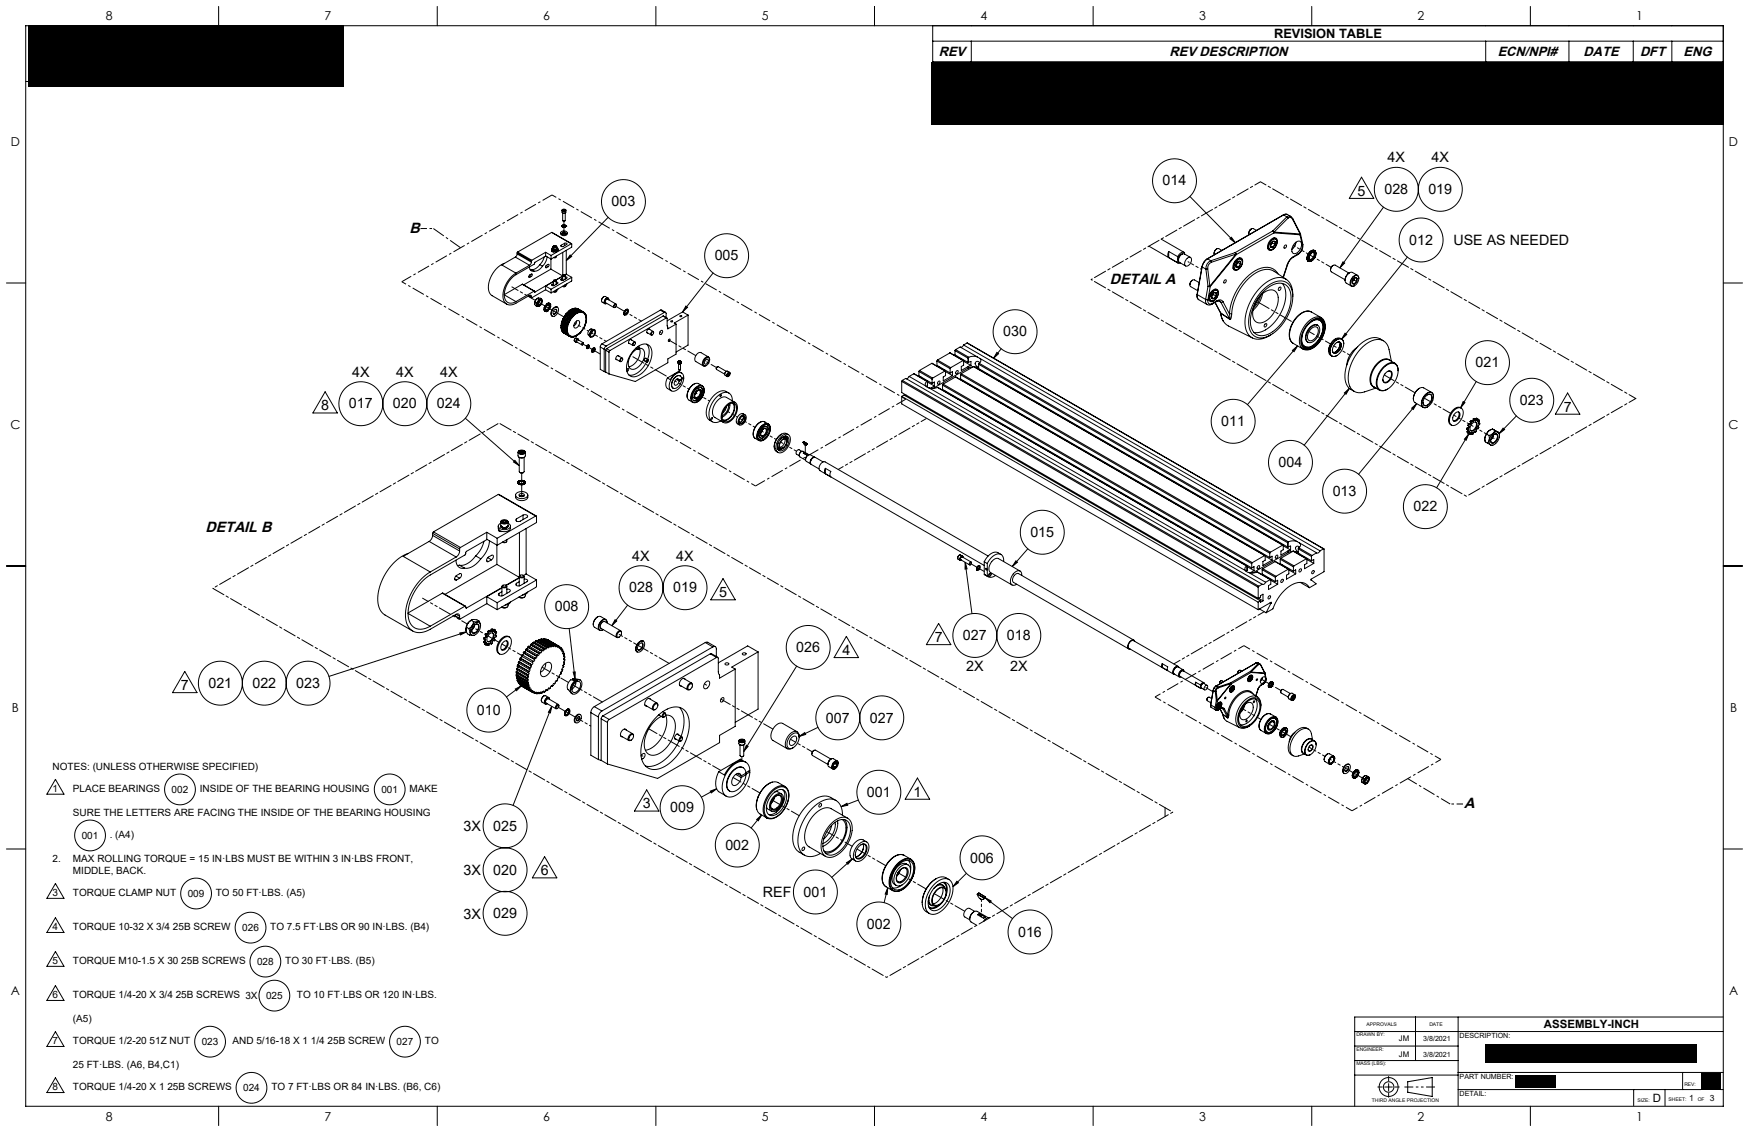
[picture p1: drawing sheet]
<svg xmlns="http://www.w3.org/2000/svg" width="864mm" height="559mm" viewBox="0 0 864 559" stroke-linecap="round" stroke-linejoin="round" font-family="sans-serif">
<defs><g id="words">
<g font-size="7.3">
<text x="202" y="115">B</text>
<text x="548" y="140">DETAIL A</text>
<text x="101" y="262">DETAIL B</text>
<text x="723" y="399">A</text>
</g>
<g font-size="7.1">
<text x="685" y="80">4X</text>
<text x="707" y="80">4X</text>
<text x="574" y="92">014</text>
<text x="684" y="96">028</text>
<text x="705" y="96">019</text>
<text x="302" y="102">003</text>
<text x="670" y="97">5</text>
<text x="696" y="121">012</text>
<text x="718" y="121">USE AS NEEDED</text>
<text x="353" y="129">005</text>
<text x="495" y="166">030</text>
<text x="174" y="186">4X</text>
<text x="196" y="186">4X</text>
<text x="217" y="186">4X</text>
<text x="729" y="181">021</text>
<text x="159" y="203">8</text>
<text x="172" y="202">017</text>
<text x="194" y="202">020</text>
<text x="216" y="202">024</text>
<text x="750" y="200">023</text>
<text x="772" y="203">7</text>
<text x="603" y="210">011</text>
<text x="631" y="231">004</text>
<text x="658" y="245">013</text>
<text x="698" y="252">022</text>
<text x="509" y="265">015</text>
<text x="312" y="277">4X</text>
<text x="334" y="277">4X</text>
<text x="311" y="292">028</text>
<text x="332" y="292">019</text>
<text x="355" y="295">5</text>
<text x="274" y="302">008</text>
<text x="462" y="317">7</text>
<text x="475" y="316">027</text>
<text x="497" y="316">018</text>
<text x="393" y="322">026</text>
<text x="416" y="323">4</text>
<text x="477" y="331">2X</text>
<text x="499" y="331">2X</text>
<text x="89" y="341">7</text>
<text x="103" y="340">021</text>
<text x="125" y="340">022</text>
<text x="146" y="340">023</text>
<text x="235" y="353">010</text>
<text x="408" y="357">007</text>
<text x="430" y="357">027</text>
<text x="428" y="393">001</text>
<text x="451" y="393">1</text>
<text x="317" y="399">3</text>
<text x="331" y="401">009</text>
<text x="229" y="410">3X</text>
<text x="244" y="410">025</text>
<text x="358" y="419">002</text>
<text x="479" y="426">006</text>
<text x="244" y="432">020</text>
<text x="229" y="432">3X</text>
<text x="267" y="432">6</text>
<text x="377" y="443">REF</text>
<text x="397" y="443">001</text>
<text x="229" y="454">3X</text>
<text x="244" y="453">029</text>
<text x="428" y="458">002</text>
<text x="503" y="462">016</text>
</g>
<g font-size="6.6">
<text x="464" y="28">REV</text>
<text x="577" y="28">REV DESCRIPTION</text>
<text x="740" y="28">ECN/NPI#</text>
<text x="782" y="28">DATE</text>
<text x="810" y="28">DFT</text>
<text x="831" y="28">ENG</text>
</g>
<text font-size="6.3" x="629" y="19">REVISION TABLE</text>
<g font-size="6.1">
<text x="52" y="10">8</text>
<text x="160" y="10">7</text>
<text x="268" y="10">6</text>
<text x="376" y="10">5</text>
<text x="484" y="10">4</text>
<text x="592" y="10">3</text>
<text x="700" y="10">2</text>
<text x="808" y="10">1</text>
<text x="5" y="72">D</text>
<text x="854" y="72">D</text>
<text x="5" y="212">C</text>
<text x="854" y="212">C</text>
<text x="6" y="351">B</text>
<text x="854" y="351">B</text>
<text x="5" y="491">A</text>
<text x="854" y="491">A</text>
<text x="52" y="553">8</text>
<text x="160" y="553">7</text>
<text x="268" y="553">6</text>
<text x="376" y="553">5</text>
<text x="484" y="553">4</text>
<text x="592" y="553">3</text>
<text x="700" y="553">2</text>
<text x="808" y="553">1</text>
</g>
<g font-size="5.6">
<text x="762" y="507">ASSEMBLY-INCH</text>
<text x="816" y="544">D</text>
</g>
<g font-size="4.9">
<text x="26" y="380">NOTES: (UNLESS OTHERWISE SPECIFIED)</text>
<text x="26" y="391">1</text>
<text x="36" y="391">PLACE BEARINGS</text>
<text x="85" y="391">002</text>
<text x="99" y="391">INSIDE OF THE BEARING HOUSING</text>
<text x="188" y="391">001</text>
<text x="202" y="391">MAKE</text>
<text x="36" y="403">SURE THE LETTERS ARE FACING THE INSIDE OF THE BEARING HOUSING</text>
<text x="40" y="414">001</text>
<text x="54" y="414">. (A4)</text>
<text x="26" y="426">2.</text>
<text x="36" y="426">MAX ROLLING TORQUE = 15 IN·LBS MUST BE WITHIN 3 IN·LBS FRONT,</text>
<text x="36" y="432">MIDDLE, BACK.</text>
<text x="26" y="442">3</text>
<text x="36" y="442">TORQUE CLAMP NUT</text>
<text x="93" y="443">009</text>
<text x="107" y="442">TO 50 FT·LBS. (A5)</text>
<text x="26" y="459">4</text>
<text x="36" y="459">TORQUE 10-32 X 3/4 25B SCREW</text>
<text x="120" y="459">026</text>
<text x="133" y="459">TO 7.5 FT·LBS OR 90 IN·LBS. (B4)</text>
<text x="26" y="476">5</text>
<text x="36" y="476">TORQUE M10-1.5 X 30 25B SCREWS</text>
<text x="127" y="476">028</text>
<text x="141" y="476">TO 30 FT·LBS. (B5)</text>
<text x="26" y="493">6</text>
<text x="36" y="493">TORQUE 1/4-20 X 3/4 25B SCREWS 3X</text>
<text x="131" y="493">025</text>
<text x="147" y="493">TO 10 FT·LBS OR 120 IN·LBS.</text>
<text x="36" y="505">(A5)</text>
<text x="26" y="515">7</text>
<text x="36" y="515">TORQUE 1/2-20 51Z NUT</text>
<text x="100" y="516">023</text>
<text x="115" y="515">AND 5/16-18 X 1 1/4 25B SCREW</text>
<text x="196" y="516">027</text>
<text x="210" y="515">TO</text>
<text x="36" y="527">25 FT·LBS. (A6, B4,C1)</text>
<text x="26" y="538">8</text>
<text x="36" y="538">TORQUE 1/4-20 X 1 25B SCREWS</text>
<text x="120" y="539">024</text>
<text x="134" y="538">TO 7 FT·LBS OR 84 IN·LBS. (B6, C6)</text>
</g>
<g font-size="4.2">
<text x="834" y="544">1</text>
<text x="844" y="544">3</text>
</g>
<g font-size="3.9">
<text x="691" y="514">JM</text>
<text x="691" y="522">JM</text>
</g>
<g font-size="3.5">
<text x="703" y="514">3/8/2021</text>
<text x="721" y="512">DESCRIPTION:</text>
<text x="703" y="522">3/8/2021</text>
<text x="721" y="533">PART NUMBER:</text>
<text x="721" y="541">DETAIL:</text>
</g>
<g font-size="2.5">
<text x="675" y="506">APPROVALS</text>
<text x="706" y="506">DATE</text>
<text x="670" y="511">DRAWN BY:</text>
<text x="670" y="519">ENGINEER:</text>
<text x="670" y="526">MASS (LBS):</text>
<text x="832" y="536">REV:</text>
<text x="677" y="544">THIRD ANGLE PROJECTION</text>
<text x="808" y="544">SIZE:</text>
<text x="824" y="544">SHEET:</text>
<text x="838" y="544">OF</text>
</g>
</g></defs>
<g fill="none" stroke="#000" stroke-width=".49">
<path d="M108 3v10M216 3v10M324 3v10M432 3v10M540 3v10M648 3v10M756 3v10M461 31v-18h390v18M461 20h390M461 30h390M480 20v11M734 20v11"/>
<path d="M775 20v11M806 20v11M825 20v11M13 40h1M588 97l22 23M672 87l6 11h-12zM272 115l10 5M272 115l-16 9M273 115h-1M277 115a1.6 1.6 0 0 0 1 1 1.6 1.6 0 0 0 2-1M277 115a1.4 1.4 0 0 1 2-1 1.4 1.4 0 0 1 1 2h-2zM278 104v1h1v-1"/>
<path d="M278 112h1M278 112h.1M278 111v1M278 111h.1M278 105h.1M278 105v4h1v-4M278 105h1M278 103h.1M278 115a.7 .7 0 0 1 1-1 1 1 0 0 1 0 2 .7 .7 0 0 1-1-1zM278 115h1M278 104h.1M278 109h1"/>
<path d="M278 104h1M278 103h1M278 103v1M278 111h1M279 111h.1M279 112h-1M279 112h.1M279 111h-1M279 103v1M279 104h.1M279 103a.7 .7 0 0 1-1 1 .7 .7 0 0 1 0-1M279 105h.1"/>
<path d="M279 111v1M300 107l-20 22M573 118l12 7M607 118l1-1 2 3zM617 114v1M617 114v2M617 114l2-1 1 1M618 113l-1 1M627 118a1.9 1.9 0 0 1 3 0 1.9 1.9 0 0 1 0 3 2.8 2.8 0 0 1-4 2 5 5 0 0 1 1-5zM628 119a1.6 1.6 0 0 1 2-1 1.6 1.6 0 0 1 0 3 2.3 2.3 0 0 1-1 2 2.3 2.3 0 0 1-2-1v-1zM628 119v1M628 120l-1 1"/>
<path d="M628 120l2 1M628 119h2M628 119l-1 2M628 114l1 1M628 114l-18 11M629 115l-19 11M629 115l13 1M629 117l1 1M629 115h.1M630 119v2M631 119a1.7 1.7 0 0 0-2-1 1.7 1.7 0 0 0-2 1 2.2 2.2 0 0 0-1 2 2.2 2.2 0 0 0 2 2h1M631 119h.1"/>
<path d="M634 106h.1M634 106h2l2 2M634 106l-38 22M634 106l1 1M635 107l1 1M635 107l-7 7M636 106h-2M636 108l1-1 1 1M636 108l-7 7M637 107h-2M638 108l4 8M638 108h.1"/>
<path d="M638 108l4 7M639 120a1.9 1.9 0 0 1 3-1 1.9 1.9 0 0 1 0 3 2.8 2.8 0 0 1-4 3 5 5 0 0 1 1-5zM640 120l-2 3M642 116l1 5M642 116h.1M642 115h.1M642 115v1M642 115l1 6M683 102l-21 30M3 140h10M249 130a12 12 0 0 0-7 15l8 5M254 127l-6 4 7 4"/>
<path d="M254 127l7 4M255 135a12 12 0 0 0-6 14l2 1h2l8-4M255 125l-1 2M255 125l7 4M255 125h.1M256 124l-1 1M256 124l7 4M261 137h1M261 136h1M261 132l1 1 2 1M261 131l-6 4M262 133h.1"/>
<path d="M262 133l2 1M262 129l-1 2M262 136l1-1-2 1 1 1M262 129h.1M262 136v1M263 128l-1 1M267 131l-3 2h-2M267 131h1M268 131l-2 2-2 1M269 127l-2 4M269 132h1M269 125l3 1"/>
<path d="M269 125l-6 3M269 125v1M269 126l-14 10a11 11 0 0 0-5 13l2 1 3-1M270 131l1 1M270 127l-1 2-1 2M271 132v-2l-1 1v1M271 132h-1M272 133l6 3-4 2M272 133l-13 8M272 126l10-6v2l-10 6-3-2M272 126v7M272 123a1.6 1.6 0 0 0 2 1 1.6 1.6 0 0 0 2-1"/>
<path d="M272 124h1M273 124h.1M273 123h1h1M273 122a1.3 1.3 0 0 0 1 2 1.3 1.3 0 0 0 1-1v-1M273 123h.1M273 122v1M273 123h2M273 139v2M273 139l-4 2M273 139l-9 5M273 140h.1M273 121a.7 .7 0 0 0 1 1 .7 .7 0 0 0 1-1"/>
<path d="M273 122h1M273 123h1M274 138l-1 1M274 127h.1M274 122h.1M274 123h.1M274 138v1zM274 138h.1M274 123h-1M274 121v1M274 121l-1 1M274 138v1h-1"/>
<path d="M275 123h-1M275 123h.1M275 121h.1M275 126l-1 1M275 139v1l-2 1v-1M275 139v1M275 122v1M277 121v1M277 138h.1M278 136l-4 2M278 137l-1 1M278 125v13"/>
<path d="M278 136h1M278 136h1zM278 136h.1M279 136h.1M279 120h1l-2 2h-1v-1M279 120v1M279 120l-2 1M279 137h1l-2 1h-1M279 136v2M280 135l2 2M280 124v11M280 135l-1 1"/>
<path d="M282 126v1l-2 2zM282 137v2l-10 6M282 137l-10 6M352 135l-15 19M567 122l15 8M577 124v3v-1zM577 124l5 3M582 127v3h1M584 125l-2 2v2M585 125a1.6 1.6 0 0 0-2 0 1.6 1.6 0 0 0-1 1v1M586 128a1.4 1.4 0 0 1 2-1 1.5 1.5 0 0 1 0 3 1.6 1.6 0 0 1-1 1 1.6 1.6 0 0 1-2-1zM588 127l-3-2a2.9 2.9 0 0 0-3 5l3 1"/>
<path d="M589 138l-1 2M592 140l-2-2a2.1 2.1 0 0 0-2 2M593 132h1M593 132l-2 13M593 132h.1M594 132l1 1M594 132l-3 13M595 133l1 8M596 128l-1 1-2 3M596 128h.1M596 128l-1 1-1 3M596 128l2 1"/>
<path d="M596 133h-1M596 133l1 8M598 129a4 4 0 0 0-3 4M598 129h.1M598 129a3 3 0 0 0-2 4M600 124l-1 1M600 124v2M601 123l-1 1M603 124l-2-1-1 1M609 133h1M610 125h.1M610 125v1"/>
<path d="M610 125l-12 4M610 131v1M610 125l-13 16M610 128a1.9 1.9 0 0 1 3 0 1.9 1.9 0 0 1 0 3 2.8 2.8 0 0 1-4 2 5 5 0 0 1 1-5zM610 126l-12 15M611 128a1.6 1.6 0 0 1 2 0 1.6 1.6 0 0 1 0 3 2.1 2.1 0 0 1-1 2 2.1 2.1 0 0 1-3-1l1-2zM611 129l-1 2M611 129v1M611 130l-1 1 2 1M611 130h2M612 132h-2M612 127l1 1"/>
<path d="M612 129l1 1M612 129h-1M613 130l-1 2M613 129a1.6 1.6 0 0 0-1-1 1.6 1.6 0 0 0-2 1 2.4 2.4 0 0 0-1 2 2.4 2.4 0 0 0 2 2M626 123h1M627 121l2 1M627 121v1M627 122h2M630 121l-1 1M631 135a8 8 0 0 0-13 0 29 29 0 0 0-11 20M633 140a15 15 0 0 1-2 17 13 13 0 0 1-12 7M635 138l-6-4a11 11 0 0 0-13 4 28 28 0 0 0-8 17"/>
<path d="M636 131l-2 6M636 131h.1M638 127l-2 4M639 127l-2 1-1 3M639 127h-1M641 126l-3 1M641 125v1M641 125l-2 2M643 121a5 5 0 0 1-2 4M643 121v2l-2 3M643 121h.1M645 128h.1"/>
<path d="M645 127v1M645 128h1M645 127h.1M645 127l1 1M645 128h2M646 127h-1M646 127h.1M646 128v1M646 126v1M646 126h.1M646 128h.1M646 129h.1"/>
<path d="M646 125v1M646 125h.1M646 127v1M646 128h1M646 129h1M647 128h.1M647 126h-1M647 126h.1M647 125h-1M647 125v1M647 128h-1M647 128l-1 1"/>
<path d="M647 124v1M647 124h.1M647 125h.1M647 124v2M647 129h.1M647 125a1.2 1.2 0 0 1 2 0 1.2 1.2 0 0 1 0 2 1.4 1.4 0 0 1-1 1 1.4 1.4 0 0 1-2-1 1.4 1.4 0 0 1 1-1zM648 128l-2 1M648 128h.1M648 128h-1M648 129h-1M648 129h.1M648 125h-1"/>
<path d="M648 125h.1M648 124h-1M648 124h.1M648 124l-1 1M648 128l-1 1M648 128v1M648 124v1M648 124h1M649 124h.1M649 128h.1M649 128h-1M649 125h.1"/>
<path d="M649 125a2.5 2.5 0 0 1-2 3M649 127h.1M649 127l-1 1M649 124l-1 1M649 124h-1M649 124v1M649 127v1M649 124a4 4 0 0 0-3 5M649 126v1M649 126h.1M649 125h1M649 125l1 1"/>
<path d="M649 125v1M649 124h1M650 124h.1M650 124h-1M650 124l-1 1M650 126h-1M650 126h.1M650 124v1M650 125h.1M650 125h-1M650 125v1M658 131l-1 2"/>
<path d="M663 129l1 1-2 2zM664 138h.1M665 135l-1 3M665 135a3 3 0 0 0 0 5l2 1M665 135l2-1 3 2M666 135l-7-4a2.2 2.2 0 0 0-2 3l7 4M666 135h-1M668 140h1M668 138v2M668 137a1.7 1.7 0 0 1 3-1 1.7 1.7 0 0 1 0 3 1.9 1.9 0 0 1-2 2 1.9 1.9 0 0 1-2-1zM669 138l-1 1M669 138l1 1"/>
<path d="M669 137v1M669 137h1M669 137l-1 1M670 139l-1 1M670 137v2M671 137a1.5 1.5 0 0 0-1-1 1.5 1.5 0 0 0-2 1 2.6 2.6 0 0 0 0 4h1M671 137h.1M695 127l-33 40M851 140h9M249 146l6 3M258 140l6 4M258 140l-9 5"/>
<path d="M258 140h.1M261 146l1 1M261 146h1M262 146v1M264 144l-9 5M264 144h.1M264 150l1 1M264 150h.1M264 149v1M264 149h1M265 148l-1 1M265 148l-1 2"/>
<path d="M265 149v1M265 151h1M265 150l1 1M265 150v1M265 147v1M265 147l1 1M266 149h-1M266 149l-1 1M266 147l-1 1M266 147h-1M266 147l1 1M266 148v1"/>
<path d="M266 148h1M266 149v-1a1.1 1.1 0 0 1 1 2 1 1 0 0 1-2 0zM266 151h.1M266 149v1M266 148a1.1 1.1 0 0 1 1 2 1 1 0 0 1-2 0M267 148l-1 1M267 148a2 2 0 0 1 1 2 2 2 0 0 1-2 1M267 148h.1M267 148h1M268 148h.1M269 153h.1M269 152h.1"/>
<path d="M269 152v1M269 154h.1M269 151h.1M269 153v1M269 151v1M269 143l-7 4M269 143l3 2M269 141v2M269 141l3 2M270 153v1M270 153l-1 1M270 150h.1"/>
<path d="M270 150v1M270 151h-1M270 151h.1M270 151a.9 .9 0 0 1 1 1 1 1 0 0 1-2 0zM270 150h1M270 153l1 1M271 150h.1M271 150h-1M271 151v1l-1 1M272 151h.1M272 150h-1M272 150v1"/>
<path d="M272 151l-1 3M272 143v2M273 140v1M273 152a1.5 1.5 0 0 1 3 0 1.5 1.5 0 0 1-1 2v1a1.6 1.6 0 0 1-2 1 1.6 1.6 0 0 1 0-3zM274 153a1.1 1.1 0 0 1 1 1 1.1 1.1 0 0 1-1 1l-1-1zM275 153l-1 1-1 1M275 144h.1M275 143v1h-2h2M275 152a2.7 2.7 0 0 0-2 1 2.7 2.7 0 0 0 0 3M276 143h-2M277 160l3 2M277 160l3 1"/>
<path d="M277 160h.1M277 159l3 2M277 159h.1M278 159l-1 1M278 158l2 2M278 158l3 2M278 158l-1 1M278 141h.1M278 158h.1M278 157l3 2M278 157l3 1M278 157h.1"/>
<path d="M279 156h.1M279 156l3 1M279 141h-1M279 155l4 1M279 155l3 2M279 155h.1M279 155v1M280 140l-1 1M280 154v1M280 154l3 2M281 160h-1M281 154h.1"/>
<path d="M281 154l3 1M281 159h.1M281 159v1M281 158h.1M281 158v1M281 153l4 2M281 153l3 2M281 153h.1M281 153v1M282 157h.1M282 157l-1 1M282 153h.1"/>
<path d="M282 153l3 1M283 156l-1 1M283 156h.1M283 152v1M283 152l3 2M283 152h.1M283 152l4 2M284 155h.1M284 155l-1 1M284 152h.1M284 152l4 2M284 152l3 2"/>
<path d="M284 159l1-1a1.9 1.9 0 0 1 1 2 1.9 1.9 0 0 1-2 2l-1-1zM285 155h-1M285 155h.1M285 158l-1 2-1 1M285 152l4 2M285 152h.1M285 154v1M285 154h.1M286 154h-1M286 154h.1M287 154h-1M287 154h.1"/>
<path d="M287 154h1M288 154h.1M288 154h1M289 154v1M289 154h.1M289 155h.1M289 159h.1M289 156h.1M289 160h.1M289 155v1M289 158h1M289 158h.1"/>
<path d="M289 157h1M289 157l1 1M289 159v1M289 156l1 1M290 158h-1M290 158l-1 1M290 157v1M290 157h.1M290 158h.1M297 148h.1M298 146l-1 2M299 150h.1"/>
<path d="M300 150h-1a1.3 1.3 0 0 1 0-2 1.3 1.3 0 0 1 1-1l1 1a1.5 1.5 0 0 0-2 0 1.5 1.5 0 0 0 0 2M300 147l-1-1-2 1v2l2 1M304 150l-4-2h-1v1l4 3M304 151a.7 .7 0 0 0-1 0 .7 .7 0 0 0 1 1M304 151h.1M308 155h.1M308 154v1M308 154h.1M308 155v1M308 156h.1M309 153a1.4 1.4 0 0 1 1 2 1.4 1.4 0 0 1-1 1l-1-1zM310 153v1l-1 1"/>
<path d="M310 153l-2 1M310 153h.1M326 153l3 1M326 153l-29 17M326 153l2 1M327 156l2 1M327 156l-27 16M328 154h1v3M328 154l-29 17M329 157l1 5 4-2M329 157l-28 16M331 159h1z"/>
<path d="M334 160v15l-4 2v2l-16 9-13-3M336 156h1zM337 154l3 2M337 154l-8 4M339 151v1l-2 2zM340 156l-7 3 1 1M340 156v14l-6 4M588 140v1M588 140v1l3 3M591 145v2M591 145h.1M591 145l1 3 4 2"/>
<path d="M591 145l4 3M595 148h1M595 148l1 2M596 148a1.4 1.4 0 0 0 1 2 1.4 1.4 0 0 0 2 0M596 141h2M596 141l-1 7M597 148l1 1M597 141h1M597 141h-1M598 141l-2 7M598 147h1M598 150h-2"/>
<path d="M598 144a1.9 1.9 0 0 1 3-1 1.9 1.9 0 0 1 0 3 2.8 2.8 0 0 1-4 2 5 5 0 0 1 1-4zM598 146v1M599 150h-1M599 144a1.7 1.7 0 0 1 2 0 1.7 1.7 0 0 1 0 2 2 2 0 0 1-1 2 2 2 0 0 1-3-1zM599 145l-1 1M599 145l1 1M599 145h.1M599 148h.1M600 144l1 1M600 144l-2 2M600 149l3 5M600 143h1"/>
<path d="M600 146l-1 1M601 145l-1 1M601 149h1h1M601 149l-3 1M601 148a2 2 0 0 1 3 1M601 148v1M601 148l-2 2M601 145a1.5 1.5 0 0 0-1-2 1.5 1.5 0 0 0-2 1 2.5 2.5 0 0 0-1 2 2.5 2.5 0 0 0 2 3v-1M602 149h1M603 154h.1M603 154v1M603 155h.1"/>
<path d="M603 155l1 3M603 154l4 3M603 155l4 3M603 149l4 8M604 149h-1M604 149l3 6M604 158l2 3 12 6M607 155h1M607 155v2M607 157v1M608 155v2l-1 1M621 147l-1 3"/>
<path d="M622 146a5 5 0 0 1 9-1 12 12 0 0 1-9 14 5 5 0 0 1-3-7zM622 146l-1 3-2 3M623 145a15 15 0 0 1-4 8M624 144a9 9 0 0 1 11-3 14 14 0 0 1-1 17 13 13 0 0 1-13 7 9 9 0 0 1-3-11 24 24 0 0 1 6-10zM624 143a9 9 0 0 1 12-3 15 15 0 0 1-1 18 15 15 0 0 1-14 9 9 9 0 0 1-4-12 26 26 0 0 1 7-12zM638 146a7 7 0 0 0-2-7 7 7 0 0 0-7-1 24 24 0 0 0-14 25 7 7 0 0 0 12 3v-1M646 160a5 5 0 0 1 8-1 11 11 0 0 1-9 13 6 6 0 0 1-2-8zM647 154a9 9 0 0 0-10 7v4a5 5 0 0 0 2 5M650 158h2M651 158l2 1M652 158a8 8 0 0 1-2 11 4 4 0 0 1-4 2 4 4 0 0 1-3-3v-2M652 158a5 5 0 0 0-6 2"/>
<path d="M652 158a9 9 0 0 1-2 11 5 5 0 0 1-6 2M652 157a9 9 0 0 0-9 6 7 7 0 0 0 0 9l-4-2M652 157h.1M652 157l-4-3a9 9 0 0 0-10 6 7 7 0 0 0 1 10M652 157a9 9 0 0 1 0 12l-2 1a6 6 0 0 1-7 2M669 141h.1M277 161l3 2M277 161l3 1M277 161h.1M277 162l3 2M277 162h.1M277 163h.1"/>
<path d="M277 163l3 2M277 160v1M278 164l2 1M278 164h.1M278 163v1M278 164l3 2M278 163h.1M278 164l4 2M280 163h.1M280 162v1M280 163v1M280 162h.1"/>
<path d="M280 164v1M280 161v1M280 164h.1M280 161h.1M280 165h.1M280 165l1 1M280 160v1M280 160h.1M281 166h.1M281 166h1M282 166h.1M283 166h-1"/>
<path d="M283 166h.1M283 166h1M284 166h-1M284 166h.1M284 167v1M284 167v1l1 1M284 167h1M284 167h.1M285 166h-1M285 166h.1M285 165v1M285 169h.1"/>
<path d="M285 165h.1M285 165h1M286 165h-1M286 165h.1M286 168a.7 .7 0 0 0-1 0 .7 .7 0 0 0 0 1M286 168h.1M286 164v1M287 164h.1M287 164l-1 1M287 163h1M288 163l-1 1M288 163h.1"/>
<path d="M288 169h.1M288 169l-3-1v1l2 1M288 162h.1M288 162v1M288 170v-1l-1 1h1M289 161l-1 1M289 161h.1M289 160v1M290 172h.1M290 171v1M290 171h.1M290 171a.6 .6 0 0 1 1 0 .7 .7 0 0 1-1 1 .6 .6 0 0 1 0-1z"/>
<path d="M290 170v1M290 170h.1M291 170h-1M291 170h.1M291 171l-1 1M292 162l1 1M292 163l-1 2 1 1M292 163h-1l-1 1 1 2M292 163h.1M292 163v1a1.1 1.1 0 0 0-1 1 1.1 1.1 0 0 0 2 1 1.1 1.1 0 0 0 1-1v-2h-1M293 163l-2 2M293 163h1"/>
<path d="M293 163h.1M293 163a1.8 1.8 0 0 1 1 2 1.8 1.8 0 0 1-1 1h-1h-1l1-3M293 172v1M294 172l-2 1v1M294 172h.1M294 163h.1M296 171l2 1M296 171v11l2 1M297 170l-1 1M297 170l2 1M298 172v11M299 173l2 1"/>
<path d="M299 173v11M299 171l-1 1M300 172l-1 1M300 172l1 1M301 174v11M301 173v1M304 177l2 2M305 176l2 1M306 176a1 1 0 0 0-2 0 1.1 1.1 0 0 0 1 2M307 178h.1M307 177a.7 .7 0 0 0-1 0 .7 .7 0 0 0 1 1M310 169l3 2"/>
<path d="M311 168l3 1M312 168a1 1 0 0 0-1 0 1 1 0 0 0 0 2M313 170v1M313 172a5 5 0 0 1 8 0 12 12 0 0 1-9 14 5 5 0 0 1-2-8l1-2zM314 169a1 1 0 0 0-2 0 1.1 1.1 0 0 0 1 2M314 172h.1M314 172h1M315 172a7 7 0 0 0-4 10 7 7 0 0 0 7-8l-1-2h-1a8 8 0 0 1-5 9M315 171h1M315 172h.1M316 172h-1M318 178l1 1"/>
<path d="M319 177l1 1M319 177h-1l1 1M319 179a10 10 0 0 1-8 6M319 170l2 3-1 4M319 164l3 1M320 178h.1M320 178h-1l1 1M320 162l3 2M321 163a1 1 0 0 0-1 0 1 1 0 0 0 0 1M323 164a.7 .7 0 0 0-1 0 .7 .7 0 0 0 0 1M326 163a.8 .8 0 0 1 1 1 .8 .8 0 0 1-1 0zM335 179l1 1v-1"/>
<path d="M335 178l1 1h-1zM335 178v1h1M335 180h.1M335 180h1M335 178h.1M335 180v3l1-1v-2M335 179h.1M335 179h1M335 178h1M335 178v1M336 178v1M336 179h.1"/>
<path d="M336 178h.1M336 180h.1M348 177h1a2.1 2.1 0 0 1 1 2 2.1 2.1 0 0 1-1 2l-1-1-1-1zM349 178v-1a1.2 1.2 0 0 1 1 2 1.2 1.2 0 0 1-2 1v-1zM350 176l-4-2a2.9 2.9 0 0 0-2 4l3 3M350 178v-1a2.1 2.1 0 0 0-2 0 2.1 2.1 0 0 0-1 2v2l2-1M460 179l7 4M460 179l-6 4M460 179h.1M463 178l6 4M463 178v2l6 4M463 178h.1"/>
<path d="M463 178l6 3M469 174l7 4M469 174l-6 4M472 173v2l6 4M472 173l6 4M472 173h.1M472 173l2-2 9 5M472 173l6 3M473 176h.1M476 178v2l-1 1v2l3-2M476 178l-7 3M476 170l-2 1"/>
<path d="M476 170l176 102M476 178l3 2M477 169l177 102M477 169l-1 1M478 169h-1M478 177v2M478 179l1-1v2M478 177h.1M478 179h.1M478 176v1M483 176l1 1M483 176h-5"/>
<path d="M483 180l153 88M483 180v2l153 88M483 179v1M483 179l153 88M484 179a1.2 1.2 0 0 0-2 0 1.2 1.2 0 0 0 0 2h1M484 177a1.5 1.5 0 0 1-1 2M484 177l156 90M492 174l1 1-2 2zM494 172l-3 5M638 173l3-2-2 3zM641 171l-25 29M643 170l1 1"/>
<path d="M643 171h3M646 160a4 4 0 0 1 4-2 4 4 0 0 1 4 2 11 11 0 0 1-9 12 5 5 0 0 1-2-8zM647 162a2.6 2.6 0 0 1 4-1 2.6 2.6 0 0 1 0 3 5 5 0 0 1-5 5 5 5 0 0 1 1-7zM647 162a2 2 0 0 1 3-1 2 2 0 0 1 1 3 3 3 0 0 1-5 4 5 5 0 0 1 1-6zM651 161a6 6 0 0 0-6 7l1 1M656 173h.1M659 168a8 8 0 0 0-3 5M659 168a5 5 0 0 0-1 8M659 169a2.6 2.6 0 0 1 4-1 2.6 2.6 0 0 1 0 4 4 4 0 0 1-6 3 6 6 0 0 1 2-6zM659 170a1.8 1.8 0 0 1 3-1 1.8 1.8 0 0 1 0 3 2.3 2.3 0 0 1-1 2 2.3 2.3 0 0 1-3-1v-1zM659 167v1M660 169a1.6 1.6 0 0 1 2 0 1.6 1.6 0 0 1 0 2 2.5 2.5 0 0 1-1 3 2.5 2.5 0 0 1-3 0v-1"/>
<path d="M661 169a4 4 0 0 1-3 5M662 170l-1 2-2 2M662 167h-1l-2 1M663 170a2.4 2.4 0 0 0-1-3 2.4 2.4 0 0 0-3 2 5 5 0 0 0-1 7h2M663 170h.1M664 165h1l-3 2zM670 172a12 12 0 0 0-5 8M683 168a9 9 0 0 0-13 3 19 19 0 0 0-5 19l4 3M686 178a5 5 0 0 0-7 3 8 8 0 0 0-1 10h1M687 178l-1-5a6 6 0 0 0-4-5 6 6 0 0 0-6 1 20 20 0 0 0-10 22 5 5 0 0 0 8 2l5-1M689 179l-3-1a8 8 0 0 0-9 8 5 5 0 0 0 1 5M161 193l6 11h-13z"/>
<path d="M298 183l1 1M299 184l2 1M309 183l1-1v1M330 187l-1 4 2 2M334 187l1 1M335 183h.1M335 183h1M335 188a1.6 1.6 0 0 0-2 0 1.6 1.6 0 0 0 0 2h1l1-2M335 183l1 1M335 183v1M335 183l-5 4M336 186a4 4 0 0 0-4 6"/>
<path d="M336 186h.1M336 183h.1M337 184a4 4 0 0 0-6 3h-1M337 187a3 3 0 0 1-5 4 4 4 0 0 1 4-5l1 1-2 1M337 187l-2 1M337 186l1 1M338 187a6 6 0 0 1-7 6 6 6 0 0 1 6-9l1 2-1 1M338 187h-1M342 195l1 2M342 199h.1M343 196h.1M343 189l-3 3-1 4"/>
<path d="M343 189h2l2 1M343 189a6 6 0 0 0-3 9l2 1M343 192a2.4 2.4 0 0 1 4-1 2.4 2.4 0 0 1 0 3 4 4 0 0 1-5 4 6 6 0 0 1 1-6zM344 192a2 2 0 0 1 3-1 2 2 0 0 1 0 4 3 3 0 0 1-2 2 3 3 0 0 1-3 0v-2zM344 193l-1 2M344 193l1-1a2.5 2.5 0 0 1 1 3 2.5 2.5 0 0 1-2 2h-1v-1zM344 193a1.2 1.2 0 0 1 2 0 1.2 1.2 0 0 1 0 2 1.6 1.6 0 0 1-3 1 1.5 1.5 0 0 1 0-2zM344 192h2M345 193h.1M345 193h-1a2.4 2.4 0 0 0-1 3M345 193a2.3 2.3 0 0 1-2 3M346 191a5 5 0 0 1-4 7"/>
<path d="M347 190a5 5 0 0 0-5 9M347 190h.1M347 190a5 5 0 0 1-5 9M354 181v1M358 185h.1M358 184v1M358 184v1l1 1M358 184l1-1 1 1M359 183l-1 1M359 183l-4-2-1 1 4 3M359 183h.1M359 200a3 3 0 0 1 4-1 3 3 0 0 1 1 4 6 6 0 0 1-7 5 7 7 0 0 1 2-8z"/>
<path d="M359 184h1h1M359 184v2h1M359 185h1M359 185h.1M359 184a1.1 1.1 0 0 1 2 1 1.1 1.1 0 0 1-2 1zM360 184v1M360 184l-1 1M360 200l-1 3-2 2M360 185h-1M360 194a7 7 0 0 0-10 4 7 7 0 0 0 2 10M360 184h.1M360 185h.1"/>
<path d="M360 199a7 7 0 0 1-3 7M361 184h.1M361 199a5 5 0 0 1-4 8M362 198a4 4 0 0 0-3-4 4 4 0 0 0-4 1 10 10 0 0 0-4 13l3 1 2-1M362 199a6 6 0 0 1-5 9M363 199l-4-3a7 7 0 0 0-7 8l1 2 4 3M445 188l176 102M445 188v6l176 101M445 196v3l176 102M445 196l176 101M445 196l1-1 176 102M446 188h-1"/>
<path d="M446 188l176 101M446 188l1-1 176 101M447 195h.1M449 186l-2 1M449 186l8 5M451 185l7 3M451 185l-2 1M454 183l6 4M454 183v2l6 4M454 183h.1M454 183l7 4M455 186h.1"/>
<path d="M457 191h2M458 188a1.6 1.6 0 0 0-1 3M458 188h.1M458 191h-1M458 188v3M458 191h.1M458 189l3 2M459 191l156 91M460 189h1v2M460 187v2M461 187h-1M461 191l-2 1"/>
<path d="M463 191h-4M463 191l153 88M463 188a.7 .7 0 0 1 1 1 .6 .6 0 0 1 0 1 .7 .7 0 0 1-1-1zM464 181h.1M465 190l153 88M465 190v2l153 88M466 190h-1M466 190l152 88M467 193h.1M467 183l-6 4M467 183l3 2M467 183v2l-1 1v2l4-3"/>
<path d="M469 184l1-1v2M469 182v2M469 181v1M472 186l153 88M472 186l-6 4M472 186h.1M472 183a.7 .7 0 0 1 1 1 .6 .6 0 0 1-1 0zM474 185l153 88M474 185v2l153 88M475 184l-1 1M475 184l152 89M475 188h.1"/>
<path d="M478 182l-17 10M478 181v1M479 180l-1 1M481 181l-3 1M481 181l153 88M481 181l-6 3M481 181l152 88M481 181l2 1M484 182v1M664 194l2-2-1 3zM666 192l-22 28M678 191h.1"/>
<path d="M678 191l3 2M683 182a4 4 0 0 1 3-3 4 4 0 0 1 4 2 10 10 0 0 1-8 12 5 5 0 0 1-1-8zM684 184a1.8 1.8 0 0 1 3-1 1.8 1.8 0 0 1 0 3 2.8 2.8 0 0 1-4 2 4 4 0 0 1 1-4zM685 183a1.5 1.5 0 0 1 2 1 1.5 1.5 0 0 1 0 2 2.5 2.5 0 0 1-1 2 2.5 2.5 0 0 1-3 0v-1M690 183a3 3 0 0 0-2-4 3 3 0 0 0-4 1 9 9 0 0 0-3 12 4 4 0 0 0 4 0M698 197h.1M700 199l-29 35M701 192l-2 2-1 3M704 195a2.3 2.3 0 0 1 3-1 2.3 2.3 0 0 1 0 4 3 3 0 0 1-5 2 5 5 0 0 1 2-5zM704 196a1.8 1.8 0 0 1 3-1 1.8 1.8 0 0 1 0 3 2.4 2.4 0 0 1-2 2 2.4 2.4 0 0 1-2-1v-1zM705 195a1.6 1.6 0 0 1 2 0 1.6 1.6 0 0 1 0 3 2.4 2.4 0 0 1-2 2 2.4 2.4 0 0 1-2-1M707 194l-4-3a5 5 0 0 0-4 8l4 2"/>
<path d="M708 196a2 2 0 0 0-2-2 2 2 0 0 0-2 1 4 4 0 0 0-1 6h2M722 198l1 1-2 2zM729 188l-8 13M774 194l6 10h-12zM230 206l26 24M359 200l-2 4M359 200a2.7 2.7 0 0 1 4-1 2.7 2.7 0 0 1 0 4 5 5 0 0 1-6 5 6 6 0 0 1 2-8zM366 206a1.6 1.6 0 0 1 2-1 1.6 1.6 0 0 1 0 3l-1 1a1.7 1.7 0 0 1-2 1 1.7 1.7 0 0 1 0-3zM366 206l1-1a2 2 0 0 1 1 3 2 2 0 0 1-2 1h-1v-1zM366 206l1-1a1.7 1.7 0 0 1 1 2 1.7 1.7 0 0 1-2 2h-1v-1M367 205v2l-2 2M367 206l-1 2"/>
<path d="M368 205a3 3 0 0 0-3 0 3 3 0 0 0-1 3l1 2M373 216l2 1M376 215h.1M376 211a2.3 2.3 0 0 1 3-1 2.3 2.3 0 0 1 1 3 4 4 0 0 1-5 4l-1-3zM376 211a2.4 2.4 0 0 1 3-2 2.4 2.4 0 0 1 1 4 5 5 0 0 1-5 4 5 5 0 0 1 1-6zM376 210a2.5 2.5 0 0 1 4 0 2.5 2.5 0 0 1 0 3v1a4 4 0 0 1-6 3v-3zM376 212a1.7 1.7 0 0 1 3-1 1.7 1.7 0 0 1 0 2l-1 2a1.9 1.9 0 0 1-2 1 1.9 1.9 0 0 1-1-3zM376 212h1a1.3 1.3 0 0 1 2 0 1.3 1.3 0 0 1-1 2 1.5 1.5 0 0 1-2 1 1.5 1.5 0 0 1 0-2zM376 212v2M377 212l-1 2M377 216l-2 1M378 208a5 5 0 0 0-5 8"/>
<path d="M378 208l1 1M378 212h.1M378 212h-1a2.5 2.5 0 0 0-1 3M378 212a2.3 2.3 0 0 1-2 3M379 211a3 3 0 0 0-4 1 3 3 0 0 0 1 4M379 210v2M384 219v2h2M385 216a2.8 2.8 0 0 1 4-1 2.8 2.8 0 0 1 1 4 5 5 0 0 1-6 4l-1-3zM386 216a2.2 2.2 0 0 1 3 0 2.2 2.2 0 0 1 0 3 3 3 0 0 1-5 3v-3zM386 214l-3 3-1 4M386 214h.1M386 217h1a2.3 2.3 0 0 1 2 2 2.3 2.3 0 0 1-2 2h-1h-1v-2z"/>
<path d="M386 217h1a2.5 2.5 0 0 1 1 2 2.5 2.5 0 0 1-2 2l-1-1zM386 216h1l1 1M388 217l-1 2-2 2M388 215v1l1 2M388 215l1 2-1 2M388 217a1.7 1.7 0 0 0-3 0M389 215a5 5 0 0 0-7 5l1 2 1 1M397 218h.1M397 218v1M397 218l1 1M397 218l2 1M397 219h.1"/>
<path d="M397 219l1 1M398 220h.1M398 219h.1M398 219v1M399 219h.1M399 219h-1M697 201l3-2-2 3zM705 201h.1M718 203a2.6 2.6 0 0 1 4-1 2.6 2.6 0 0 1 0 3 5 5 0 0 1-6 5 5 5 0 0 1 2-7zM718 204a1.5 1.5 0 0 1 3 0 1.5 1.5 0 0 1 0 2 1.7 1.7 0 0 1-2 2 1.7 1.7 0 0 1-2-1zM720 203a3 3 0 0 1-2 5M722 201a5 5 0 0 0-7 6l1 2 1 1"/>
<path d="M724 211l1 1M724 213l1 1M724 213h1M725 212v1M725 212h.1M725 213v1M725 211h.1M725 211h-1M725 212l-1 1M725 210h1l-1 1M725 209v1M725 209l1 1"/>
<path d="M725 214l-1 3h-1zM725 214h1M725 214l-16 27M725 210v1M725 211v1M725 213h.1M725 213h1M725 213l1 1M726 214h1M726 213v1M726 213l-1 1M726 208h.1"/>
<path d="M726 208v1M726 214h.1M726 209v1M726 209h.1M727 214h.1M727 208h-1M727 208h1M727 209a1.5 1.5 0 0 1 2 0 1.5 1.5 0 0 1 0 2 1.6 1.6 0 0 1-1 2 1.6 1.6 0 0 1-2-2zM727 208h.1M727 207h1M727 207v1M728 207v1"/>
<path d="M728 213h1M728 207h.1M728 207v1l1-1M728 207h-1M729 213h-1l-1 1M729 207h-1M729 207h.1M729 208a3 3 0 0 1-3 5M729 206l1 1M729 206v1M729 207h1M730 211h.1"/>
<path d="M730 207v1v-1M730 209h1M730 211v1h-1v1M730 207v2h1M730 207l-1 1M731 209l-1 2M733 216v2M733 218l1 1M734 214l-1 2M734 214l1 1M734 219l2 1M735 213l-1 1"/>
<path d="M735 213l-2 3M735 215v2M735 217l-1 2M735 217l1 3M736 220h1M737 212l-2 1M737 212l3 2M737 212h1M737 215a1.5 1.5 0 0 1 2-1 1.5 1.5 0 0 1 0 3 1.7 1.7 0 0 1-1 2 1.7 1.7 0 0 1-2-2zM737 214l-2 3M737 214l-2 1M737 215l-1 2z"/>
<path d="M738 214a1.4 1.4 0 0 1 2 1 1.4 1.4 0 0 1-1 2 1.6 1.6 0 0 1-1 2 1.6 1.6 0 0 1-2-2M738 212l-1 2M738 212l2 1M740 213a4 4 0 0 1-4 7M740 213l-3 1M740 213v1M740 214h.1M742 211l1 1-3 2zM749 205l-9 9M254 227l2 3-2-2zM256 223v2a2.1 2.1 0 0 0 3 0v-2M256 238a2.1 2.1 0 0 0 3 0"/>
<path d="M256 238h.1M256 238v1M256 239h.1M256 239h1M256 223l1-1a1.3 1.3 0 0 1 1 0 1.3 1.3 0 0 1 1 2h-1a1.5 1.5 0 0 1-1 0 1.5 1.5 0 0 1-1-1zM256 226h.1M256 238h2h1M256 237v1M256 226v7h1h2v-7M256 222a1.1 1.1 0 0 0 0 2 1.1 1.1 0 0 0 2 0 1.1 1.1 0 0 0 1 0 1.1 1.1 0 0 0 0-2M256 226h3M257 239h.1"/>
<path d="M257 237l-1 1M257 237h-1M257 223v1M257 238a1.1 1.1 0 0 1 1-1 1.1 1.1 0 0 1 0 2 1.1 1.1 0 0 1-1 0 1.1 1.1 0 0 1 0-1zM257 238h-1M257 237v1M257 239h-1M257 237h.1M257 233h1M257 224h1M257 223h1M257 223h.1"/>
<path d="M257 239h1M258 237h-1M258 237h.1M258 239h.1M258 239h-1M258 237h1M258 223h1M258 223v1M258 237l1 1M259 237v1M259 239h.1M259 239h-1"/>
<path d="M259 238h.1M259 223l-1 1M259 237h.1M259 238v1M259 226h.1M384 220v1h1M386 221l-1 1h-1M387 221l-1 1h-2M396 223l-1 2M396 223l-2-1-1 1v1l2 1M397 223v1l1 1M397 223l2 1-1 1"/>
<path d="M397 223l1 1M398 225h.1M399 225l1-1 2 2a2.3 2.3 0 0 0-2 3l-2-2zM399 225l-1 2M399 224l-2-1a1.8 1.8 0 0 0-2 3l3 1M401 226l-1 2M406 228l-3-2a2.3 2.3 0 0 0-2 3l3 2M408 231v3l-1-1zM408 231l2 2v1v1M246 260a3 3 0 0 0 3 2 3 3 0 0 0 3-2M246 244l19 11M246 244l-32 19"/>
<path d="M247 259a2.1 2.1 0 0 0 4 0M247 258a1.6 1.6 0 0 0-1 2 1.6 1.6 0 0 0 2 1 2.2 2.2 0 0 0 3 0 2.2 2.2 0 0 0 1-2l-1-1M247 260h.1M247 260a2.1 2.1 0 0 0 4 0M247 258v1M247 259v1M247 260h1M248 257a1.3 1.3 0 0 1 2-1 1.3 1.3 0 0 1 0 2 1.4 1.4 0 0 1-2 1 1.4 1.4 0 0 1 0-2zM248 257h.1M248 257v1M248 258h1M249 257h1"/>
<path d="M249 257h-1M249 257v1M250 257v1M250 258h-1M250 257a1 1 0 0 1 1 1 1.1 1.1 0 0 1-2 1 1.2 1.2 0 0 1-1 0 1.2 1.2 0 0 1 0-2M251 260h.1M251 259v1M251 258v1M255 244a3 3 0 0 0 2 3 3 3 0 0 0 4-1v-2M255 244a4 4 0 0 1 6 1 3 3 0 0 1-4 1 3 3 0 0 1-2-2zM255 256v1M256 244a1.1 1.1 0 0 1 2-1 1.1 1.1 0 0 1 0 2 1.1 1.1 0 0 1-1 0 1.1 1.1 0 0 1-1-1z"/>
<path d="M257 245h2M258 254a1.1 1.1 0 0 1 2 0 1.1 1.1 0 0 1 0 1l-3 2a1.1 1.1 0 0 1-2 1 1.1 1.1 0 0 1 0-2M258 254v2M258 254l-3 2M265 255v3l-20 11-5-3v-3M265 255l-20 11M3 279h10M202 273a25 25 0 0 0-15 27l3 4 14 7M212 267l-13 8 13 7M212 267l13 8M214 264l-1 2-1 1M214 263l13 8"/>
<path d="M214 264l13 8M214 263v1M214 263h.1M214 263l13 7M225 277a3 3 0 0 0 4 3M225 275l-13 7M227 279h-1M227 279l2 1M227 272l-1 2-1 1M227 271v1M227 270v1M235 274a9 9 0 0 1-8 5"/>
<path d="M235 274l2 2M237 276a9 9 0 0 1-8 4M239 267a14 14 0 0 1-4 7M240 277h1M240 263l-13 7M240 263l5 3M241 266l-11 6v2l-18 10a22 22 0 0 0-10 23 6 6 0 0 0 10 2M241 275l2 1M242 267a14 14 0 0 1-5 9M243 276a1.1 1.1 0 0 0 1-1 1.1 1.1 0 0 0-1-1l-2 1a1.1 1.1 0 0 0-1 1 1.1 1.1 0 0 0 1 1M243 276l-2 1M245 279l11 6"/>
<path d="M245 279l-25 14M245 266v13M246 261v1h2M246 262h.1M248 260h.1M248 260h-1M248 262h.1M248 260h2M248 260v1M248 261h.1M248 261h1M249 260l-1 1"/>
<path d="M249 261h.1M249 260v1M250 260l-1 1M250 261h-1M250 261h.1M250 260v1M250 260h.1M250 266a1.3 1.3 0 0 1 0 2 1.3 1.3 0 0 1-2 0h2M250 260h1M251 260h-1M256 263v21M260 261v22"/>
<path d="M473 275h.1M474 274l-1 1M475 277h.1M475 275h1M475 275l-1 1v1h1M475 275l-1 1 1 1M475 275l-1-1-1 1v1l1 1M476 275h.1M477 278l1 3h-1zM477 278l3 25M479 278h1l-1 1zM479 279h.1"/>
<path d="M480 277l-5-2h-1v1l5 3M480 278a.6 .6 0 0 0-1 0 .6 .6 0 0 0 0 1M483 280v-1a1.1 1.1 0 0 1 1 2 1.1 1.1 0 0 1-2 1v-1zM483 279l-1 2M483 279h.1M483 280a.7 .7 0 0 1 1 1 .6 .6 0 0 1-1 0zM483 280v1M483 279h1M484 279h.1M486 277l2 1M486 277v7M488 278v6l1 1 3-1"/>
<path d="M488 274l-81-46a2.9 2.9 0 0 0-2 4l81 47M494 274l-1-1a6 6 0 0 0-7 4M496 277a3 3 0 0 0-2-4 3 3 0 0 0-4 2l-2 3M502 277v1l-2 2zM508 271l-8 9M616 279a1.6 1.6 0 0 0-1 3M616 279h.1M616 279v1M616 279v3M616 280l3 2M618 278v2M618 278h.1"/>
<path d="M621 279a.7 .7 0 0 1 1 1 .6 .6 0 0 1 0 1 .7 .7 0 0 1-1-1zM625 275l3 2M627 273v2M627 275h1v2M627 273h.1M628 277l-4 2v-2h1v-3l-7 4M630 277l6 4M630 277l-6 4M630 274a.7 .7 0 0 1 1 1 .6 .6 0 0 1-1 0zM632 276l7 4M632 276v2l7 4M632 276h.1"/>
<path d="M632 276l7 3M633 279h.1M633 269l1 2-2 1v2l4-2M633 269l-6 4M634 269l3 3M636 268v2M636 270h1v2M636 268h.1M636 273l-17 10M636 272v1M636 270h.1M636 267v1"/>
<path d="M637 272h-1M638 272l-2 1M638 272l7 4M638 272l-6 4M639 280v2M639 272h-1M639 272l2 1M639 279v1M640 267l2 1M640 267h-4M641 271l7 4M641 271v2l7 4"/>
<path d="M641 270v1M641 270l7 4M642 270a1.1 1.1 0 0 0-2 0 1.1 1.1 0 0 0 0 2l1 1M642 268a1.5 1.5 0 0 1-1 2M642 268l8 5M642 274h.1M645 276l4 2M648 277l1-1v2M648 275v2M648 274v1M649 278l-5 3v-2l1-1v-2l-6 3M650 273l-2 1"/>
<path d="M652 272l-1 1h-1M652 272l2-1v11l-7 4h1M851 279h9M212 282a25 25 0 0 0-11 26 7 7 0 0 0 11 3l13-8M218 293l12 6M218 293l-17 10M224 286h1M225 284l2 1M227 285a1.1 1.1 0 0 0 1-1 1.1 1.1 0 0 0-1-1l-2 1a1.1 1.1 0 0 0-1 1 1.1 1.1 0 0 0 1 1M227 285l-2 1M230 299v1M230 299l-18 10"/>
<path d="M230 300h.1M240 298l-13 7M240 295v3M240 295l5 3M240 298l5 3M245 298v3M246 293v1M248 300h.1M248 290v4M248 290l-8 5M248 290l-18 10M248 292l-2 1"/>
<path d="M248 289a1 1 0 0 0 1 1 1 1 0 0 0 1-1M248 289a.8 .8 0 0 1 1 0 .8 .8 0 0 1 1 1 .8 .8 0 0 1-1 0 .8 .8 0 0 1-1-1zM248 289h.1M250 289h.1M250 291h2v1l-4 2a1.1 1.1 0 0 1-1 0 1.1 1.1 0 0 1-1-1M250 290v3M250 300h-2M251 298a1.9 1.9 0 0 1-1 2 1.9 1.9 0 0 1-2 0M252 297l-1 1-2 1M255 288v1M256 295h.1M256 285v4"/>
<path d="M256 285l-6 4M256 287l-1 1M256 295h3M257 284a1 1 0 0 0 1 1 1 1 0 0 0 0-1M257 284a.8 .8 0 0 1 1 0 .8 .8 0 0 1 0 1 .8 .8 0 0 1-1 0 .8 .8 0 0 1 0-1zM257 284h.1M258 284h.1M259 286h1v1l-3 2a1.1 1.1 0 0 1-2 0 1.1 1.1 0 0 1 0-1M259 285v3M259 295h.1M259 293a1.9 1.9 0 0 1-1 2 1.9 1.9 0 0 1-2 0M260 283l-2 1"/>
<path d="M260 283l5 3M261 292l-2 1-1 1M265 286v4l-20 11M265 286l-20 12M310 299l-8 10M357 286l6 10h-12zM482 281h.1M482 281v1M482 282h.1M486 284h.1M486 284l2 1M489 283a.6 .6 0 0 1 0 1 .6 .6 0 0 1-1 0z"/>
<path d="M504 282l-11-6a5 5 0 0 0-4 7l11 6M504 284a2 2 0 0 0-1-2 2 2 0 0 0-2 1 4 4 0 0 0-1 6l2-1M615 282l1 1M616 282h-1M616 282h.1M616 283l9 4M618 280h1v2M619 282l-2 1M621 282l-5 1M621 282l6 4M621 290v5M621 297v4"/>
<path d="M621 295l3-2v4M621 295l3 2M622 289l-1 1M622 297h-1M623 281l7 4M623 281v2l7 4M623 288l-1 1M624 281h-1M624 281l6 3M624 297h-2M624 284h.1M625 287l-1 1h-1"/>
<path d="M626 294a.7 .7 0 0 1 1 1 .6 .6 0 0 1 0 1 .7 .7 0 0 1-1-1zM627 298h1M627 286h.1M627 286l-2 1M627 286v2l-1 1v2l5-3M627 286l4 2M628 298l-3 4M628 298v-1l-7 4M628 298h.1M630 287l1-1v2M630 285v2M630 284v1"/>
<path d="M633 286a.7 .7 0 0 1 1 1 .6 .6 0 0 1-1 0 .6 .6 0 0 1-1 0zM636 281v2l-1 1v2l5-3M636 281l-6 3M636 281l4 2M639 282l1-1v2M642 281a.6 .6 0 0 1 1 0 .7 .7 0 0 1-1 1 .6 .6 0 0 1-1 0zM642 287l5 3M647 290a7 7 0 0 0-11 0l-4 3-2 5a7 7 0 0 1-5 4M647 286h1M648 286l2 2-3 2M648 282a.6 .6 0 0 1 1 0 .7 .7 0 0 1-1 1zM201 303l11 6"/>
<path d="M224 304l3 2M224 304l3 1M225 303l2 1M225 303a1 1 0 0 1 1 0 1 1 0 0 1 1 1M227 304v1M227 312h3l-3 1zM230 311l1 2h1M230 311h.1M230 312l-68 22M230 310v1M230 310h1M231 308l-1 2"/>
<path d="M231 308l-1 3M231 310l1 2M232 313l2 1M232 312l1 1 1 1M232 312v1M233 306l-2 2M233 306a3 3 0 0 1 4 1M233 306l1 1M233 309l-2 1M233 309l-1 3M234 307l-1 2M234 307h2"/>
<path d="M234 309a1.5 1.5 0 0 1 2-1 1.5 1.5 0 0 1 0 3 1.7 1.7 0 0 1-1 2 1.7 1.7 0 0 1-2-2zM234 314h.1M234 308l-1 3zM235 308a1.4 1.4 0 0 1 2 1 1.4 1.4 0 0 1-1 2 1.5 1.5 0 0 1-1 2 1.5 1.5 0 0 1-2-2M236 307l-3 2M236 307a3 3 0 0 1 1 3 3 3 0 0 1-1 3l-2 1M237 307h-1M237 307v1M239 317h.1M239 315v1M239 315h.1M239 316h1"/>
<path d="M239 318h1M239 316v1M239 316h.1M240 313v1M240 315h.1M240 315h-1M240 317h.1M240 316l-1 1M240 317l-1 1M240 318h1v1M240 317v1M240 317h-1"/>
<path d="M240 313h.1M240 314v1M241 318v1M241 312h.1M241 312l-1 1M241 312v1h-1M242 313a1.5 1.5 0 0 1 2 0 1.5 1.5 0 0 1 0 2 1.6 1.6 0 0 1-2 2 1.6 1.6 0 0 1-2-2zM242 311l-1 1M242 311v1h1M242 317l1 1M242 311v1M242 311l1 1"/>
<path d="M243 311h.1M243 311h-1M243 318l-1-1-1 2M243 311v1M243 312a3 3 0 0 1-2 5M243 311v1h1M243 311l1 1M244 312v-1v1h1M244 311h.1M244 311h-1M245 314h.1M245 312v2"/>
<path d="M245 312h-1M245 314l-1 1v1l-1 2M248 316a2.6 2.6 0 0 1 3-2 2.6 2.6 0 0 1 1 4 5 5 0 0 1-5 5 5 5 0 0 1 1-7zM248 317a1.5 1.5 0 0 1 3 0 1.5 1.5 0 0 1 0 2 1.7 1.7 0 0 1-2 2 1.7 1.7 0 0 1-2-1zM250 316a3 3 0 0 1-2 5M252 314a4 4 0 0 0-6 4 4 4 0 0 0 1 5M261 319l-1 1M261 319l6 3M261 319l5 4M262 318l6 3M262 318l5 3M262 318h.1"/>
<path d="M262 318v1M263 317v1M263 317h1l5 3M263 317l6 3M265 317h-1M265 316l6 3M265 316l5 4M265 317l5 3M265 316v1M266 316h.1M266 316l5 3M266 316l6 3"/>
<path d="M267 316h.1M267 316l6 3M267 315l6 4M267 315v1M268 316h.1M268 316l6 3M268 315l6 4M268 315v1M269 315l7 4M269 315l6 4M269 315v1M270 320h-1"/>
<path d="M270 320h.1M270 316h1M271 319l-1 1M271 319v1v-1M271 319h.1M272 319h-1M273 319h-1M273 319h.1M273 319h1M274 319h.1M274 319h1M275 319h1"/>
<path d="M275 319h.1M275 319v1l1-1M276 319h.1M276 319l1 1M276 319v1h1M277 320v1h1M277 320h.1M281 310l3 25M293 308h.1M295 305l-1 1-1 2M295 305h.1M298 311a1.5 1.5 0 0 1-2 0 1.5 1.5 0 0 1 0-2 2.3 2.3 0 0 1 1-3 2.3 2.3 0 0 1 3 1 1.6 1.6 0 0 0-1-1 1.6 1.6 0 0 0-2 1 2.4 2.4 0 0 0-2 2 2.4 2.4 0 0 0 2 2h1"/>
<path d="M299 306l-2-2a4 4 0 0 0-3 6l2 1M304 306l1 1-3 2zM305 312a1 1 0 0 1 2 0 .9 .9 0 0 1 0 1 1.1 1.1 0 0 1-1 1 1.1 1.1 0 0 1-1 0zM306 311l-7-4a2.2 2.2 0 0 0-2 3l8 5M307 313a1.1 1.1 0 0 0-1-2 1.1 1.1 0 0 0-1 1 1.2 1.2 0 0 0-1 2 1.2 1.2 0 0 0 2 0M315 317a1.8 1.8 0 0 1 3 0 1.8 1.8 0 0 1 0 3 2 2 0 0 1-2 2 2 2 0 0 1-2-1zM316 318a1.2 1.2 0 0 1 1 0 1.2 1.2 0 0 1 0 2 1.3 1.3 0 0 1-1 1 1.3 1.3 0 0 1-1-2zM317 317a2.5 2.5 0 0 1-2 4M318 317h-2l-1 1-1 2 1 2M348 317h1l4 2M348 317l-55 32M348 317l4 2"/>
<path d="M352 319a1 1 0 0 1 1 0 1 1 0 0 1 1 1v4M352 319l-55 32M418 314l6 11h-12zM463 308l6 10h-12zM560 316l-57-33a2.9 2.9 0 0 0-3 4l57 33M560 317a2.3 2.3 0 0 0-2 0 2.3 2.3 0 0 0-1 2v1h1M622 301l3 1M91 331l6 11h-12zM255 333v1l5 3M255 333l5 3M255 332l5 3M255 333h.1"/>
<path d="M255 335l6 3M255 332l6 3M255 332h.1M255 330v1l5 3M255 330l6 3M255 330h.1M255 336l6 3M255 334v1M255 336h.1M255 331v1M256 328l-1 1 6 3M256 328l5 3"/>
<path d="M256 328h.1M256 335l-1 1M256 329l-1 1M256 337l6 4M256 337l5 3M256 337h.1M256 327l5 3M256 327l6 3M256 327h.1M256 327v1M257 338h.1M257 338l6 4"/>
<path d="M257 326l-1 1M257 325v1l5 3M257 325l5 3M257 339h1M257 339l6 3M257 339l-7 5M257 339h.1M258 324l-1 1M258 322v1M258 322h1l5 3M258 322l6 3M259 321l1-1 5 3"/>
<path d="M259 321l6 3M259 321h1M260 321l-1 1M260 321l5 3M260 336v1M260 335l1 1h-1M260 337h1v1M260 335h.1M260 336h.1M260 334h1v1M261 335h-1M261 338v1"/>
<path d="M261 338h.1M261 333l-1 1M261 339h.1M261 332v1M261 339h1l-1 1M261 331v1M261 330v1M261 330h.1M261 340h.1M262 330h-1M262 329v1M262 328v1"/>
<path d="M262 328h.1M263 327l-1 1M263 326v1M263 326l-5-2 5 3M264 325l-1 1M264 325h.1M265 324h.1M265 324v1h-1M265 323v1M265 323h.1M266 323h.1M266 323h-1"/>
<path d="M267 322l-1 1M267 321h.1M267 321v1M268 321h-1M269 328a2.1 2.1 0 0 1 3-1 2.1 2.1 0 0 1 0 3 3 3 0 0 1-5 3 5 5 0 0 1 2-5zM269 320l-1 1M269 320h.1M269 327v1a5 5 0 0 1-2 4M271 340h.1M272 339h1M273 339l-2 1M273 339h.1"/>
<path d="M273 337l1 1M274 338h-1v1M274 337h.1M274 337v1M275 336h.1M275 336h-1v1M276 334v1M276 335l-1 1M276 335h.1M276 334h.1M278 330v1M278 331l-2 3"/>
<path d="M278 331h.1M278 321v1M278 320v2M278 320v1M278 320h-1l1 1M278 329h.1M278 323h.1M278 322l1 1M278 322v1M278 322h.1M278 324h1M278 325l1 1"/>
<path d="M278 329v2M279 323l-1 1h1M279 323h-1M279 326v1M279 327l-1 2M279 327h-1h1M279 327h.1M279 324l-1 1 1 1M279 326h.1M279 324h.1M283 335h3M283 335l2 1"/>
<path d="M283 332h1v3zM284 336a4 4 0 0 0-1 7M284 336h-2a4 4 0 0 0-2 4l2 2M284 336h.1M284 336v1a2.6 2.6 0 0 0-2 2 2.6 2.6 0 0 0 2 3 4 4 0 0 0 2-6h-1M284 336v2l-2 2M285 336h2M285 336h.1M285 336a2.1 2.1 0 0 1 2 1 2.1 2.1 0 0 1 0 2 3 3 0 0 1-5 3 5 5 0 0 1 2-6M315 322h.1M336 338l4 3M337 335l5 2"/>
<path d="M338 335a1.9 1.9 0 0 0-2 1 1.9 1.9 0 0 0 0 3M341 338a.9 .9 0 0 1 1 0 .9 .9 0 0 1 0 1 1 1 0 0 1-1 1 1 1 0 0 1-1-1zM342 338a1.2 1.2 0 0 0-1-1 1.2 1.2 0 0 0-1 1 1.1 1.1 0 0 0-1 2 1.1 1.1 0 0 0 2 0M348 337a1.2 1.2 0 0 1 2-1 1.2 1.2 0 0 1 0 2 1.4 1.4 0 0 1-1 2 1.4 1.4 0 0 1-2-1zM351 323l3 1M351 323l-53 30M351 323l3 2M354 325h1v7v3l8-5M354 325l-53 30M363 330v29l-8 4v4l-30 17-25-7M374 322l-5-3-14 8M374 322l-13 7 2 1"/>
<path d="M374 322v28l-11 7M393 329l-26 42M574 328v1zM574 328l3 1v2M581 329l-1 1-1 2M582 329l-22-13a2.6 2.6 0 0 0-2 4l22 13M582 329a2 2 0 0 0-2 1 2 2 0 0 0 0 3M584 331l-1 1-1 1M584 331l-2-2a2.3 2.3 0 0 0-2 4l2 1M585 331a1.7 1.7 0 0 0-3 0 1.7 1.7 0 0 0 0 2v1h1M590 337v1zM590 337l3 1"/>
<path d="M593 340h.1M593 338v2M594 337l-1 1v1M594 337l-10-6a1.8 1.8 0 0 0-1 3l10 6M595 337a1 1 0 0 0-2 0 1 1 0 0 0 0 1M595 339a1.1 1.1 0 0 1 1 1 1.1 1.1 0 0 1-1 1v-1zM596 338l-2-1-1 1v2l2 1M600 339l-1 2M600 339h.1M600 339h1M601 339l-1 1v1M601 339l1 1"/>
<path d="M602 340l-1 1M602 337h.1M602 337v1M603 336l-1 1M603 336h.1M604 337l-1-1-1 1M608 337h.1M608 337v1M608 337l-7 2M608 337l-7 9M608 337l-6 3M608 339a1.5 1.5 0 0 1 2 1 1.5 1.5 0 0 1-2 2l-1-1z"/>
<path d="M608 338l-7 8M608 339a1.3 1.3 0 0 1 2 1 1.4 1.4 0 0 1-2 2l-1-1zM608 339v1M608 340h1M608 340l1 1M609 338v1M609 339v1M609 339h-1M610 339a1.5 1.5 0 0 0-3 0 1.4 1.4 0 0 0 0 2h1M610 339h.1M611 331v1M611 331h1h1"/>
<path d="M612 331h-1M612 331h.1M616 336h1M617 334l1-1v1M617 334l-1 2h1M617 335v1M617 336h.1M617 334v-1a1.5 1.5 0 0 1 2 2 1.5 1.5 0 0 1-2 1h-1zM617 334h1a1.2 1.2 0 0 1 0 1 1.2 1.2 0 0 1-2 1zM617 334v1M617 335h1M617 335h.1"/>
<path d="M617 334h1M617 331l1 1M617 331l-9 6M618 332l-10 6M618 332h6M618 333v1M618 332h.1M618 334v1M618 335l-1 1M620 327h.1M620 327l-20 12M620 327l1 1"/>
<path d="M620 335h1l-1 1zM621 328h.1M621 328l-4 3M621 327h-1M621 327l1 1M621 328l2 1M621 328l-3 4M622 328h-1M622 328h1M623 329l1 3M623 338l-2 2M623 328v1"/>
<path d="M623 328l2 4M623 338h.1M623 335l1-1a1.5 1.5 0 0 1 1 2 1.5 1.5 0 0 1-2 1h-1zM623 334l-1 2M624 338h-1M624 337v1M624 337l-1 1M624 332l1 3M624 332h.1M625 332h.1M625 332h-1M625 332v3"/>
<path d="M625 335l-1 2M625 335v1l-1 2M625 335h.1M626 339h.1M626 339h1M626 338v1M626 338l1 1M626 338h.1M626 338h1M627 338h.1M627 339h.1M627 338h-1"/>
<path d="M627 337v1M627 337h.1M627 338v1M627 339h-1M627 337a.9 .9 0 0 1 1 1 .9 .9 0 0 1-1 1zM628 337h-1M628 337h.1M628 339h-1M628 339h.1M628 336v1M628 336h.1M628 337v1l-1 1"/>
<path d="M628 338v1M628 338h.1M628 337a1.8 1.8 0 0 0-1 2M628 337h1M628 337l1 1M628 337v1M629 338h-1M629 338h.1M629 337h.1M629 337v1M254 340l3-1-2 2zM261 340h1v1"/>
<path d="M262 341h1v1M263 342h.1M263 342h1M263 342l1-1v1M264 342h1M264 342h.1M265 342h.1M265 342h-1h1M266 342h-1M266 342h.1M267 342h.1M267 342h-1"/>
<path d="M268 341l1 1M268 344l-1 2M268 344h.1M268 344a2.2 2.2 0 0 0 0 3h1M268 344l1-1 2 1M269 344h-1M269 342l-1-1-1 1M269 342h.1M269 341h1M270 345l1-1v1a1.4 1.4 0 0 0-2 0 1.4 1.4 0 0 0 0 2h1a1 1 0 0 1-1 0 1 1 0 0 1 0-1zM270 341l-1 1M271 340l-1 1"/>
<path d="M271 345h.1M272 349v3h-1zM272 349l-19 49M276 348l-5-3-1 1-1 1 5 3M276 349v-1a1 1 0 0 0-2 0 1.1 1.1 0 0 0 1 2M279 352v1M279 352h.1M279 353h.1M279 351v1M279 351h.1M280 351h-1M280 351h.1"/>
<path d="M280 350v1M280 350h.1M280 351a1.2 1.2 0 0 1 2 0 1.2 1.2 0 0 1-1 1 1.2 1.2 0 0 1-2 1 1.2 1.2 0 0 1 0-2zM281 350h-1M281 350h.1M281 351v1l-2 1M285 353a1.3 1.3 0 0 1 2 0 1.3 1.3 0 0 1 0 2 1.6 1.6 0 0 1-1 2 1.6 1.6 0 0 1-2-1zM285 354h1a1 1 0 0 1 0 1 1 1 0 0 1-1 0zM286 354v1l-1 1M287 353a2.4 2.4 0 0 0-3 1 2.4 2.4 0 0 0 0 3M292 352l3 2M292 352v21l3 2"/>
<path d="M293 349l-1 1v2M293 349l4 2M295 354v21M297 355v20M297 355l3 2M297 351l-1 1-1 2M298 353l-1 2M298 353l3 2M300 357v20M301 355l-1 2M308 360l4 2M318 348l5 2"/>
<path d="M320 345l4 2M321 345a1.9 1.9 0 0 0-2 1 1.9 1.9 0 0 0 0 3M323 348a1 1 0 0 1 2 0 1 1 0 0 1 0 1 1.1 1.1 0 0 1-1 1 1.1 1.1 0 0 1-1 0zM324 354a11 11 0 0 1 13-4 13 13 0 0 1 2 15 22 22 0 0 1-16 15 8 8 0 0 1-6-11 28 28 0 0 1 7-15zM325 348a1.1 1.1 0 0 0-1-1 1.1 1.1 0 0 0-1 1 1.2 1.2 0 0 0-1 2 1.2 1.2 0 0 0 2 0M325 353h1M325 353l2 1M327 354a15 15 0 0 0-8 17 5 5 0 0 0 9 0 14 14 0 0 0 4-17l-1-1h-2a15 15 0 0 1-10 17M327 351l1 1M328 352a.7 .7 0 0 1 1 1 1 1 0 0 1-2 0zM329 353v-1a1.1 1.1 0 0 0-2 1 1 1 0 0 0 1 1M335 349a14 14 0 0 1 1 15"/>
<path d="M356 345a.7 .7 0 0 1 1-1 1 1 0 0 1 0 2h-1zM404 359l-9 5M596 345l2 2M596 345h.1M597 344l-1 1M598 348v1M598 348h.1M598 348l2 1M598 349l2 2M598 345l-1-1-1 1M599 341h.1M599 341l-1 7"/>
<path d="M599 341h1M600 349h1M600 349v2M600 341l1 5M601 341h-1M601 341v5M601 349a.8 .8 0 0 0 0 1 .8 .8 0 0 0 1 0M601 346h.1M601 346l-1 3M601 349v1M601 349v1l1-1M601 346v3"/>
<path d="M602 349h.1M602 350l-2 1M602 347a1.5 1.5 0 0 1 1 1 1.5 1.5 0 0 1-1 2l-1-1zM602 348v1M602 350h.1M602 347a1.4 1.4 0 0 1 1 2 1.4 1.4 0 0 1-1 1l-1-1zM602 348h1M602 348h.1M602 347l1 1M602 347v1M602 347h1M603 348l-1 1"/>
<path d="M603 348h.1M603 350h1M603 350h-1M603 350h.1M603 348v-1h-1l-1 2M604 353h.1M604 353l-2-3 2 3M604 353l1 2M604 353l2 1M604 350l2 4M604 350h.1M604 350l2 3"/>
<path d="M605 355l1 1 6 3M605 344v1zM606 353h1M606 353v1M606 354h.1M607 353l-1 1M607 341h1M608 340v1M608 341h.1M609 341h-1M609 340v1M614 349l-1 2"/>
<path d="M614 348a2.5 2.5 0 0 1 4-1 2.5 2.5 0 0 1 1 4 4 4 0 0 1-6 4l-1-3zM614 348l-2 3M615 348l-1 2-2 2M615 347a4 4 0 0 1 3-2 4 4 0 0 1 4 2 10 10 0 0 1-8 12 5 5 0 0 1-2-8zM615 347a4 4 0 0 1 4-3 4 4 0 0 1 3 3 11 11 0 0 1-8 12 5 5 0 0 1-2-7zM619 343a5 5 0 0 0-9 1 15 15 0 0 0-4 9M620 345a9 9 0 0 1-8 13M621 344l-3-2a7 7 0 0 0-9 5l-2 2v4M621 340h.1M621 340l-1 3M621 340l-1 4M623 348a4 4 0 0 0-3-4 4 4 0 0 0-5 1 11 11 0 0 0-4 13l3 2 3-2"/>
<path d="M627 356a2.4 2.4 0 0 1 3-2 2.4 2.4 0 0 1 1 4 4 4 0 0 1-6 4 5 5 0 0 1 2-6zM627 356a2.2 2.2 0 0 1 3-1 2.2 2.2 0 0 1 1 3 4 4 0 0 1-6 3v-2zM627 357l1-1a2.2 2.2 0 0 1 2 2 2.2 2.2 0 0 1-2 2h-1h-1zM627 357l1-1a1.9 1.9 0 0 1 1 2 1.9 1.9 0 0 1-2 2l-1-1zM627 352a5 5 0 0 0-4 9M627 352a5 5 0 0 0-4 9l2 1M627 352l3 2M629 354l1 1M629 356a2.8 2.8 0 0 0-3 1 2.8 2.8 0 0 0 1 3M629 356h.1M630 355a4 4 0 0 1 0 4 4 4 0 0 1-5 2v-2M630 355h-2l-1 1"/>
<path d="M630 354a5 5 0 0 1-4 8M630 354a5 5 0 0 0-5 8M630 354h.1M630 354a5 5 0 0 1-5 8M633 341l-1 1M633 341v1l3 2M633 341l1-1 3 2M633 340v1M633 340h.1M633 360l-1 3M633 360l-1 2 1 2M634 359l-1 1"/>
<path d="M634 359h.1M635 359l-2 1M636 344h.1M637 343l-1 1M637 343l-1 2 2 1M637 343l1-1 1 1M637 342v1M637 342h.1M638 345h1M638 344v1M638 343h1l1 1M638 343l-1 2 2 1"/>
<path d="M638 343h1a1.4 1.4 0 0 1 1 2 1.4 1.4 0 0 1-2 1v-1zM638 344l1 1M638 344h.1M639 346h.1M639 344h.1M639 344h-1M639 345h.1M639 344v1M640 344h.1M646 360a6 6 0 0 0-8 4 6 6 0 0 0 1 9M295 375h2M297 375l3 2"/>
<path d="M306 363l5 3M309 360a1.9 1.9 0 0 0-2 1 1.9 1.9 0 0 0 0 3M311 363a1 1 0 0 1 2 0 .9 .9 0 0 1 0 1 1.1 1.1 0 0 1-1 1 1.1 1.1 0 0 1-1 0zM313 363a1.1 1.1 0 0 0-1-1 1.1 1.1 0 0 0-1 1 1.2 1.2 0 0 0-1 2 1.2 1.2 0 0 0 2 0M317 373a1 1 0 0 1 0-1 1.1 1.1 0 0 1 2 1l-1 1-1 1M333 364l3 2M334 362l3 2M335 363a1.2 1.2 0 0 0-2 0 1.2 1.2 0 0 0 1 2M335 366a20 20 0 0 1-15 12h-1M336 364a.7 .7 0 0 1 1 1 .7 .7 0 0 1-1 0zM337 365v-1a.9 .9 0 0 0-1 0 1 1 0 0 0 0 2M365 366v1l1 1 2-1v-1"/>
<path d="M365 365a1.2 1.2 0 0 1 2 0 1.2 1.2 0 0 1 0 1 1.2 1.2 0 0 1-1 0 1.2 1.2 0 0 1-1-1zM365 368h2M365 365a.7 .7 0 0 0 0 1 .7 .7 0 0 0 1 1 1.1 1.1 0 0 0 1 0 1.1 1.1 0 0 0 0-2M365 368v5h1h1v-5M365 366h1M366 373h1M366 366h1M366 365h1M366 365l-1 1M366 365v1M366 375l1 1M366 375l-1 1"/>
<path d="M366 375l-11 6M367 365v1M367 379a6 6 0 0 0-7 5 5 5 0 0 0 0 7M367 366h.1M368 376a7 7 0 0 0-8 4l-2 3-3-2M369 368l-2 3zM391 363a2.2 2.2 0 0 1 3-1 2.2 2.2 0 0 1 0 3 4 4 0 0 1-5 4 5 5 0 0 1 2-6zM391 364a1.4 1.4 0 0 1 2 0 1.4 1.4 0 0 1 0 2 1.9 1.9 0 0 1-1 2 1.9 1.9 0 0 1-2-1zM394 361l-8-4a6 6 0 0 0-4 9l7 4M395 364a2.4 2.4 0 0 0-2-3 2.4 2.4 0 0 0-3 1 5 5 0 0 0-1 8l3-1M395 364l2-2 1 1zM401 371v1"/>
<path d="M401 371v2l8 4M401 371l2-1 7 5M402 370l-1 1M409 377h.1M409 376v1M409 376v2l2 2M409 376l2-2 2 2M410 375l-1 1M410 375h.1M411 378l2 1M412 378v1M412 376a1.2 1.2 0 0 1 2 0 1.2 1.2 0 0 1 0 2 1.4 1.4 0 0 1-2 1 1.4 1.4 0 0 1-1 0z"/>
<path d="M412 377l1 1M412 377v1M413 379h-1M413 377v1M413 377h-1M413 378v1M414 377a1.3 1.3 0 0 0-1-2 1.4 1.4 0 0 0-2 2 1.5 1.5 0 0 0-1 2 1.5 1.5 0 0 0 2 0M625 361h1M625 361l2 1M632 363h.1M633 360l2-1a2.5 2.5 0 0 1 1 3 2.5 2.5 0 0 1-3 2l-1-1zM634 361v-1a1.4 1.4 0 0 1 1 2 1.4 1.4 0 0 1-2 1v-1z"/>
<path d="M634 360a1.4 1.4 0 0 1 1 2 1.4 1.4 0 0 1-2 1v-1M634 364h.1M635 360l-1 2-1 1M635 361l-1 2M636 361v-1a2.6 2.6 0 0 0-3 1 2.6 2.6 0 0 0-1 3h2M636 361h.1M639 362l-2 2v2M644 372h.1M644 372l1 1M646 367a2.2 2.2 0 0 1 3-1 2.2 2.2 0 0 1 1 3 3 3 0 0 1-2 3 3 3 0 0 1-3 0v-3zM647 368a1.4 1.4 0 0 1 1 1 1.4 1.4 0 0 1-1 2h-1v-1zM647 368a1.4 1.4 0 0 1 1 2 1.4 1.4 0 0 1-2 1v-1"/>
<path d="M648 365a5 5 0 0 0-5 6l1 1M648 365v-3a3 3 0 0 0-3-3 3 3 0 0 0-4 2 9 9 0 0 0-3 12h2l4-1M649 366l-1-1a5 5 0 0 0-4 7M650 368a2 2 0 0 0-2-3 2 2 0 0 0-2 2 3 3 0 0 0 0 6l1-1M654 375h.1M655 372l-1 3M655 372h.1M657 374l1-1a2 2 0 0 1 1 3 2 2 0 0 1-2 1h-1v-1zM657 374h1a1.4 1.4 0 0 1 1 1 1.4 1.4 0 0 1-2 2l-1-1zM657 374h1l1 1M659 375l-2 2-1-1M659 373l-2-1a2.6 2.6 0 0 0-3 4l2 1"/>
<path d="M659 374a1.9 1.9 0 0 0-2 0 1.9 1.9 0 0 0-1 2v1h2M659 374h.1M664 378l1-1a2.3 2.3 0 0 1 2 3 2.3 2.3 0 0 1-2 2h-1l-1-1zM665 379a1.1 1.1 0 0 1 1 1 1.1 1.1 0 0 1-1 1l-1-1zM666 378l-1 2-1 1M666 377a2.7 2.7 0 0 0-3 2 2.7 2.7 0 0 0 1 3M670 380h1M670 380h.1M27 385l5 7h-9zM319 390l6 10h-12zM351 391l3-2-3 2zM354 389l-8 5"/>
<path d="M355 381a9 9 0 0 0 0 10l4 2M363 382l3 2M364 382l2 1M366 383a1.9 1.9 0 0 0-2-1 1.9 1.9 0 0 0-2 1 2.3 2.3 0 0 0-1 3 2.3 2.3 0 0 0 2 2 5 5 0 0 0 3-4M368 382a9 9 0 0 1-7 9 5 5 0 0 1-1-8 5 5 0 0 1 8-3v2l-2 1M368 382l-2 2M370 381h.1M370 381a13 13 0 0 1-10 12 5 5 0 0 1-3-7 11 11 0 0 1 11-10l2 2v2l-2 1M370 381l-2 1M374 399l1 2 4 3M379 398v1M379 399l2 1"/>
<path d="M381 386a13 13 0 0 0-7 13M381 391a4 4 0 0 1 8 0 12 12 0 0 1-8 13 4 4 0 0 1-4-6l1-3zM382 392a4 4 0 0 1 3-2 4 4 0 0 1 3 3 9 9 0 0 1-8 9 6 6 0 0 1 0-8zM382 394l-1 2M382 393a2.6 2.6 0 0 1 4-1 2.6 2.6 0 0 1 1 4 5 5 0 0 1-7 4 6 6 0 0 1 2-7zM382 394a2.2 2.2 0 0 1 4-1 2.2 2.2 0 0 1 0 3 4 4 0 0 1-5 3 5 5 0 0 1 1-5zM382 394l-1 3M382 391h2l2 1M382 394a2 2 0 0 1 3-1 2 2 0 0 1 1 3 3 3 0 0 1-5 3v-2zM385 393h.1M386 390a9 9 0 0 1-7 12M388 388a9 9 0 0 1-2 13l-1 1a6 6 0 0 1-6 2"/>
<path d="M388 388l-4-2a8 8 0 0 0-9 6 11 11 0 0 0-1 7M388 388a8 8 0 0 0-10 6 8 8 0 0 0 1 10M413 395l-3-1a11 11 0 0 0-13 5 19 19 0 0 0-4 20l4 3M415 398l3-1 1 1zM424 395l-9 3M453 384l6 11h-12zM575 399v4M668 383h.1M668 384h.1M668 382h.1M668 382v1M668 383v1"/>
<path d="M668 381v1M668 382h1M668 384h1M669 381h.1M669 381l-1 1M669 381v1M669 384h.1M669 381a1.1 1.1 0 0 1 1 2 1.1 1.1 0 0 1-1 0zM669 380h1M669 380v1M670 380l-1 1M670 383v1"/>
<path d="M670 380v1M670 380h-1M670 384h-1M670 381v1l-1 1M671 380l-1 1M671 380h.1M671 380v1M671 381h.1M671 381l-1 3M672 385v1M672 386h1M673 384l-1 1"/>
<path d="M673 384h.1M673 386l1 1M673 383v1M673 383l-1 2M673 384l1 2M674 386h-1M674 386v1M674 387h.1M674 383h-1M674 383l2 1M674 383h1M674 384h1a1.2 1.2 0 0 1 1 2 1.2 1.2 0 0 1-2 0z"/>
<path d="M674 384v2M674 384h-1M675 384l-1 2zM675 384a1 1 0 0 1 0 2 1 1 0 0 1-1 0M675 383l-1 1M675 383l1 1M676 384a2.2 2.2 0 0 1-2 3M676 384h-2M676 384h.1M3 419h10M374 405l2-3-2 3zM376 402l-5 7"/>
<path d="M379 404h.1M411 406a6 6 0 0 1 9-1 15 15 0 0 1-10 18 5 5 0 0 1-4-7 18 18 0 0 1 5-10zM411 407l-2 4-2 3M411 407a5 5 0 0 1 9 0 13 13 0 0 1-10 15 5 5 0 0 1-3-7 16 16 0 0 1 4-8zM412 406a11 11 0 0 1-6 10M414 405a13 13 0 0 1-8 13M416 405a8 8 0 0 1 0 11 7 7 0 0 1-9 4M416 402a7 7 0 0 0-3-7 7 7 0 0 0-8 1 23 23 0 0 0-10 23 7 7 0 0 0 10 2M417 405a12 12 0 0 1-5 15l-4 1M419 404l-9-5a10 10 0 0 0-10 6 10 10 0 0 0 0 13l8 5M424 417a2.9 2.9 0 0 1 4-1 2.9 2.9 0 0 1 1 4 6 6 0 0 1-7 5 6 6 0 0 1 2-8zM424 418a2.1 2.1 0 0 1 3-1 2.1 2.1 0 0 1 1 3 4 4 0 0 1-5 4 5 5 0 0 1 1-6z"/>
<path d="M425 417a2 2 0 0 1 3 1 2 2 0 0 1-1 2 3 3 0 0 1-1 3 3 3 0 0 1-3 0l-1-1M426 417a5 5 0 0 1-3 6M426 418v2l-2 3M428 416l-2-1a6 6 0 0 0-5 9M851 419h9M27 436l5 7h-9zM269 423l6 10h-12zM418 426l3-2-2 3zM421 424l1 1M421 424l-10 9M438 438v4l-1-1zM438 438l-1 8"/>
<path d="M443 427a4 4 0 0 1 4-2 4 4 0 0 1 4 2 11 11 0 0 1-8 12 5 5 0 0 1-2-7zM443 426a4 4 0 0 1 5-2 4 4 0 0 1 3 3 12 12 0 0 1-9 13 5 5 0 0 1-2-7l1-3zM444 429a3 3 0 0 1 4-2 3 3 0 0 1 1 4 6 6 0 0 1-7 6 7 7 0 0 1 2-8zM444 430a2.4 2.4 0 0 1 4-2 2.4 2.4 0 0 1 0 4 3 3 0 0 1-5 3 5 5 0 0 1 1-5zM444 430l-1 2M445 429l-2 3M445 429a1.9 1.9 0 0 1 2 0 1.9 1.9 0 0 1 1 3 4 4 0 0 1-5 3v-2zM446 437a6 6 0 0 1-5 1M447 422a9 9 0 0 0-11 7v4a5 5 0 0 0 1 5M448 427a5 5 0 0 0-7 3 5 5 0 0 0 2 7M449 425l1 2v3M450 424l-4-2a8 8 0 0 0-9 6 7 7 0 0 0 1 10l3 2"/>
<path d="M451 427a4 4 0 0 0-3-3 4 4 0 0 0-4 1 11 11 0 0 0-4 14 8 8 0 0 0 10-4l1-5 1-3M461 437a5 5 0 0 1 9-1 13 13 0 0 1-10 15 5 5 0 0 1-3-8l2-3zM462 438a4 4 0 0 1 4-3 4 4 0 0 1 3 3 10 10 0 0 1-9 11 6 6 0 0 1 0-8zM462 434a15 15 0 0 0-7 12M462 439a2.7 2.7 0 0 1 4-1 2.7 2.7 0 0 1 1 4 5 5 0 0 1-6 5 6 6 0 0 1 1-8zM463 439a2.5 2.5 0 0 1 3-1 2.5 2.5 0 0 1 1 4 5 5 0 0 1-6 4 6 6 0 0 1 2-7zM463 437a2.3 2.3 0 0 1 3 1M465 438a7 7 0 0 1-4 8M466 436a4 4 0 0 1 1 4M466 436a5 5 0 0 1 1 6M467 438a3 3 0 0 0-6 1M469 434a7 7 0 0 0-10 3 11 11 0 0 0-2 13l2 1"/>
<path d="M473 435v1l-2 2zM477 431l-6 7M27 453l5 7h-9zM458 445a2.3 2.3 0 0 0 3 2M459 442a3 3 0 0 0 3 5M463 447a4 4 0 0 1-4 1M465 446a5 5 0 0 1-6 2M481 450l-2 1v2M481 450l-2-2a2.9 2.9 0 0 0-3 5l3 1M483 441h.1M483 441l1 2M483 441l3 2"/>
<path d="M483 441l4 2M483 451v1l3 1M483 451l4 2h-1M483 451l1 2M484 443v1M484 443l1 1M484 444h.1M485 444h.1M486 453h.1M486 443h.1M486 443l-1 1M487 443l2 2v1z"/>
<path d="M487 443l13 10M487 443h-1M487 443h.1M487 443l-2 1M487 453l-1 2M488 453l-5-3a3 3 0 0 0-4 5l3 2M489 453h-2l-1 2M27 470l5 7h-9zM27 487l5 7h-9zM27 509l5 8h-9zM669 509h182M669 516h51"/>
<path d="M699 502v22M720 502v44M851 502h-182v44M27 532l5 7h-9zM669 524h51M669 531h51M680 537h3M684 537h4M686 531v3M686 535v4M686 540v2M689 537h2"/>
<path d="M695 534l12-2v9l-12-2zM720 529h131M720 538h120M807 538v8M822 538v8M831 529v9M850 538h1M108 546v10M216 546v10M324 546v10M432 546v10M540 546v10"/>
<path d="M648 546v10M756 546v10"/>
<circle cx="308" cy="100" r="11"/>
<circle cx="580" cy="89" r="11"/>
<circle cx="689" cy="93" r="11"/>
<circle cx="711" cy="93" r="11"/>
<circle cx="278" cy="112" r=".5"/>
<circle cx="279" cy="104" r=".7"/>
<circle cx="702" cy="118" r="11"/>
<circle cx="274" cy="122" r=".7"/>
<circle cx="359" cy="126" r="11"/>
<circle cx="605" cy="139" r=".8"/>
<circle cx="634" cy="122" r=".8"/>
<circle cx="304" cy="151" r=".7"/>
<circle cx="309" cy="154" r=".9"/>
<circle cx="632" cy="143" r=".8"/>
<circle cx="290" cy="171" r=".6"/>
<circle cx="293" cy="173" r="1"/>
<circle cx="293" cy="173" r=".5"/>
<circle cx="307" cy="178" r=".7"/>
<circle cx="313" cy="170" r=".7"/>
<circle cx="315" cy="172" r=".4"/>
<circle cx="320" cy="178" r=".4"/>
<circle cx="322" cy="165" r=".7"/>
<circle cx="331" cy="168" r=".6"/>
<circle cx="501" cy="164" r="11"/>
<circle cx="625" cy="161" r=".8"/>
<circle cx="734" cy="179" r="11"/>
<circle cx="178" cy="199" r="11"/>
<circle cx="200" cy="199" r="11"/>
<circle cx="222" cy="199" r="11"/>
<circle cx="356" cy="195" r=".4"/>
<circle cx="756" cy="198" r="11"/>
<circle cx="352" cy="207" r=".4"/>
<circle cx="609" cy="208" r="11"/>
<circle cx="637" cy="228" r="11"/>
<circle cx="664" cy="242" r="11"/>
<circle cx="704" cy="250" r="11"/>
<circle cx="515" cy="263" r="11"/>
<circle cx="280" cy="299" r="11"/>
<circle cx="317" cy="290" r="11"/>
<circle cx="338" cy="290" r="11"/>
<circle cx="487" cy="281" r=".4"/>
<circle cx="399" cy="320" r="11"/>
<circle cx="481" cy="314" r="11"/>
<circle cx="503" cy="314" r="11"/>
<circle cx="109" cy="337" r="11"/>
<circle cx="131" cy="337" r="11"/>
<circle cx="152" cy="337" r="11"/>
<circle cx="359" cy="328" r=".8"/>
<circle cx="368" cy="323" r=".8"/>
<circle cx="241" cy="351" r="11"/>
<circle cx="275" cy="349" r=".8"/>
<circle cx="280" cy="352" r="1.1"/>
<circle cx="414" cy="354" r="11"/>
<circle cx="435" cy="354" r="11"/>
<circle cx="615" cy="356" r=".4"/>
<circle cx="619" cy="346" r=".4"/>
<circle cx="89" cy="390" r="8"/>
<circle cx="192" cy="390" r="8"/>
<circle cx="337" cy="399" r="11"/>
<circle cx="405" cy="398" r=".8"/>
<circle cx="434" cy="391" r="11"/>
<circle cx="44" cy="412" r="8"/>
<circle cx="249" cy="408" r="11"/>
<circle cx="364" cy="417" r="11"/>
<circle cx="396" cy="419" r=".8"/>
<circle cx="249" cy="429" r="11"/>
<circle cx="485" cy="423" r="11"/>
<circle cx="97" cy="441" r="8"/>
<circle cx="124" cy="458" r="8"/>
<circle cx="249" cy="451" r="11"/>
<circle cx="403" cy="440" r="11"/>
<circle cx="434" cy="456" r="11"/>
<circle cx="131" cy="475" r="8"/>
<circle cx="509" cy="460" r="11"/>
<circle cx="135" cy="491" r="8"/>
<circle cx="104" cy="514" r="8"/>
<circle cx="200" cy="514" r="8"/>
<circle cx="124" cy="537" r="8"/>
<circle cx="686" cy="537" r="5"/>
<circle cx="686" cy="537" r="2.6"/>
</g>
<g fill="none" stroke="#000" stroke-width=".49" stroke-dasharray="6.3 1.3 1.3 1.3 1.3 1.3">
<path d="M278 109v3M278 112v3M279 115h-1M640 120l-2 3M266 149l3 2M270 151l3 2M273 153l5 3M300 148h-1v1M304 151l4 3M285 168v1M288 170l2 1M290 171l2 1"/>
<path d="M293 173l3 2M326 164h.1M309 182l1 1M336 183v1M736 217a1.5 1.5 0 0 0 2 2 1.5 1.5 0 0 0 1-2v-2M737 216h1M739 215v-1h-1M258 234v5M258 239v6M398 224v-4M259 245h-2M474 274l-1 1v1"/>
<path d="M479 278l3 2M483 280l3 2M488 283l1 1M489 283a.6 .6 0 0 0-1 0 .7 .7 0 0 0 1 1v-1M241 314l5 3M299 307a2.2 2.2 0 0 0-2 3M348 338h1M595 339l4 2M623 334l-1 2M627 337l-4-2M271 345l-1 1v1M275 349l4 2"/>
<path d="M280 351l4 3M317 373h.1M366 373v3M633 361l4 3M664 379l4 3M669 382l4 2M674 386h1l1-1M674 385h1M676 385l-1-1"/>
</g>
<path d="M253 142l11 6M580 328l44-26" fill="none" stroke="#000" stroke-width=".49" stroke-dasharray="6.3 1.3 1.3 1.3 1.3 1.3" stroke-dashoffset="2.8"/>
<path d="M414 232l43-25" fill="none" stroke="#000" stroke-width=".49" stroke-dasharray="6.3 1.3 1.3 1.3 1.3 1.3" stroke-dashoffset="3.5"/>
<path d="M627 358l5 3M633 341l-6-3" fill="none" stroke="#000" stroke-width=".49" stroke-dasharray="6.3 1.3 1.3 1.3 1.3 1.3" stroke-dashoffset="3.2"/>
<path d="M309 154l8 5M659 171l8 4M646 369l8 4" fill="none" stroke="#000" stroke-width=".49" stroke-dasharray="6.3 1.3 1.3 1.3 1.3 1.3" stroke-dashoffset="4.9"/>
<path d="M354 181l-6-3M401 371l-11-6" fill="none" stroke="#000" stroke-width=".49" stroke-dasharray="6.3 1.3 1.3 1.3 1.3 1.3" stroke-dashoffset="3.3"/>
<path d="M344 176l-14-8M320 360l36 20" fill="none" stroke="#000" stroke-width=".49" stroke-dasharray="6.3 1.3 1.3 1.3 1.3 1.3" stroke-dashoffset="1.7"/>
<path d="M284 160l7 3M285 354l7 4M657 375l6 4" fill="none" stroke="#000" stroke-width=".49" stroke-dasharray="6.3 1.3 1.3 1.3 1.3 1.3" stroke-dashoffset="5.6"/>
<path d="M292 164l7 5M365 207l8 4M726 210l8 4" fill="none" stroke="#000" stroke-width=".49" stroke-dasharray="6.3 1.3 1.3 1.3 1.3 1.3" stroke-dashoffset="5.2"/>
<path d="M311 175l19 11" fill="none" stroke="#000" stroke-width=".49" stroke-dasharray="6.3 1.3 1.3 1.3 1.3 1.3" stroke-dashoffset="-1.3"/>
<path d="M333 188l7 4M343 194l7 4" fill="none" stroke="#000" stroke-width=".49" stroke-dasharray="6.3 1.3 1.3 1.3 1.3 1.3" stroke-dashoffset="5.5"/>
<path d="M587 129l6 4M358 202l6 4" fill="none" stroke="#000" stroke-width=".49" stroke-dasharray="6.3 1.3 1.3 1.3 1.3 1.3" stroke-dashoffset="5.7"/>
<path d="M646 125l-7-4M376 213l7 4M485 452v-8" fill="none" stroke="#000" stroke-width=".49" stroke-dasharray="6.3 1.3 1.3 1.3 1.3 1.3" stroke-dashoffset="5.3"/>
<path d="M385 218l8 5M718 205l8 4" fill="none" stroke="#000" stroke-width=".49" stroke-dasharray="6.3 1.3 1.3 1.3 1.3 1.3" stroke-dashoffset="5"/>
<path d="M613 350l10 5" fill="none" stroke="#000" stroke-width=".49" stroke-dasharray="6.3 1.3 1.3 1.3 1.3 1.3" stroke-dashoffset="4.1"/>
<path d="M306 313l9 5" fill="none" stroke="#000" stroke-width=".49" stroke-dasharray="6.3 1.3 1.3 1.3 1.3 1.3" stroke-dashoffset="4.5"/>
<path d="M683 185l16 9M315 319l15 8" fill="none" stroke="#000" stroke-width=".49" stroke-dasharray="6.3 1.3 1.3 1.3 1.3 1.3" stroke-dashoffset=".7"/>
<path d="M382 360l-26-15" fill="none" stroke="#000" stroke-width=".49" stroke-dasharray="6.3 1.3 1.3 1.3 1.3 1.3" stroke-dashoffset="1.1"/>
<path d="M209 295l22 13" fill="none" stroke="#000" stroke-width=".49" stroke-dasharray="6.3 1.3 1.3 1.3 1.3 1.3" stroke-dashoffset="3.1"/>
<path d="M233 310l7 3" fill="none" stroke="#000" stroke-width=".49" stroke-dasharray="6.3 1.3 1.3 1.3 1.3 1.3" stroke-dashoffset="5.9"/>
<path d="M248 318l10 6" fill="none" stroke="#000" stroke-width=".49" stroke-dasharray="6.3 1.3 1.3 1.3 1.3 1.3" stroke-dashoffset="3.9"/>
<path d="M268 329l13 8" fill="none" stroke="#000" stroke-width=".49" stroke-dasharray="6.3 1.3 1.3 1.3 1.3 1.3" stroke-dashoffset="2"/>
<path d="M283 338l14 9" fill="none" stroke="#000" stroke-width=".49" stroke-dasharray="6.3 1.3 1.3 1.3 1.3 1.3" stroke-dashoffset="1.2"/>
<path d="M362 384l13 7M381 395l14 8" fill="none" stroke="#000" stroke-width=".49" stroke-dasharray="6.3 1.3 1.3 1.3 1.3 1.3" stroke-dashoffset="1.9"/>
<path d="M408 411l13 7" fill="none" stroke="#000" stroke-width=".49" stroke-dasharray="6.3 1.3 1.3 1.3 1.3 1.3" stroke-dashoffset="2.3"/>
<path d="M423 419l14 8" fill="none" stroke="#000" stroke-width=".49" stroke-dasharray="6.3 1.3 1.3 1.3 1.3 1.3" stroke-dashoffset="1.3"/>
<path d="M443 431l14 8" fill="none" stroke="#000" stroke-width=".49" stroke-dasharray="6.3 1.3 1.3 1.3 1.3 1.3" stroke-dashoffset="1.5"/>
<path d="M461 441l15 9" fill="none" stroke="#000" stroke-width=".49" stroke-dasharray="6.3 1.3 1.3 1.3 1.3 1.3" stroke-dashoffset=".8"/>
<path d="M246 209l-141 81 333 192 141-81-333-192" fill="none" stroke="#000" stroke-width=".49" stroke-dasharray="6.3 1.3 1.3 1.3" stroke-dashoffset="-.6"/>
<path d="M657 132l-10-6M646 164l11 6" fill="none" stroke="#000" stroke-width=".49" stroke-dasharray="6.3 1.3 1.3 1.3 1.3 1.3" stroke-dashoffset="3.4"/>
<path d="M620 149l18 10" fill="none" stroke="#000" stroke-width=".49" stroke-dasharray="6.3 1.3 1.3 1.3 1.3 1.3" stroke-dashoffset="-.9"/>
<path d="M703 197l13 7" fill="none" stroke="#000" stroke-width=".49" stroke-dasharray="6.3 1.3 1.3 1.3 1.3 1.3" stroke-dashoffset="2.1"/>
<path d="M808 197l-186-107-83 48 185 107 84-48" fill="none" stroke="#000" stroke-width=".49" stroke-dasharray="6.3 1.3 1.3 1.3" stroke-dashoffset="2.5"/>
<path d="M198 139l75-43M447 197l-74 43" fill="none" stroke="#000" stroke-width=".49" stroke-dasharray="6.3 1.3 1.3 1.3" stroke-dashoffset="1" stroke-linecap="butt"/>
<path d="M273 96l174 101M373 240l-175-101" fill="none" stroke="#000" stroke-width=".49" stroke-dasharray="6.3 1.3 1.3 1.3" stroke-dashoffset="3.9" stroke-linecap="butt"/>
<path d="M208 113h6M614 319l-44 25M722 397h-6M668 400l43-25" fill="none" stroke="#000" stroke-width=".49" stroke-dasharray="6.3 1.3 1.3 1.3" stroke-dashoffset="3.2" stroke-linecap="butt"/>
<path d="M214 113l13 9" fill="none" stroke="#000" stroke-width=".49" stroke-dasharray="6.3 1.3 1.3 1.3" stroke-linecap="butt"/>
<path d="M570 344l98 56M711 375l-97-56" fill="none" stroke="#000" stroke-width=".49" stroke-dasharray="6.3 1.3 1.3 1.3" stroke-dashoffset="2.9" stroke-linecap="butt"/>
<path d="M716 397l-21-13" fill="none" stroke="#000" stroke-width=".49" stroke-dasharray="6.3 1.3 1.3 1.3" stroke-dashoffset="1.1" stroke-linecap="butt"/>
<path d="M693 537h16" fill="none" stroke="#000" stroke-width=".49" stroke-dasharray="6.3 1.3 1.3 1.3 1.3 1.3" stroke-dashoffset="2" stroke-linecap="butt"/>
<path d="M851 31v-18h-838v533h838v-484" fill="none" stroke="#000" stroke-width=".5"/>
<g fill="#000">
<path d="M14 13h156v30h-156zM460 31h391v31h-391zM733 515h105v10h-105zM748 531h20v6h-20zM840 530h10v8h-10z"/>
<path d="M282 126v1l-2 2zM477 278l1 3h-1zM502 277v1l-2 2zM492 174l1 1-2 2zM339 151v1l-2 2zM254 227l2 3-2-2zM487 443l2 2v1zM473 435v1l-2 2zM438 438v4l-1-1zM415 398l3-1 1 1zM374 405l2-3-2 3zM351 391l3-2-3 2zM254 340l3-1-2 2zM227 312h3l-3 1zM272 349v3h-1zM369 368l-2 3zM395 364l2-2 1 1zM304 306l1 1-3 2zM283 332h1v3zM418 426l3-2-2 3zM663 129l1 1-2 2zM638 173l3-2-2 3zM664 165h1l-3 2zM725 214l-1 3h-1zM742 211l1 1-3 2zM722 198l1 1-2 2zM607 118l1-1 2 3zM664 194l2-2-1 3zM697 201l3-2-2 3z"/>
</g>
<use href="#words"/>
</svg>
